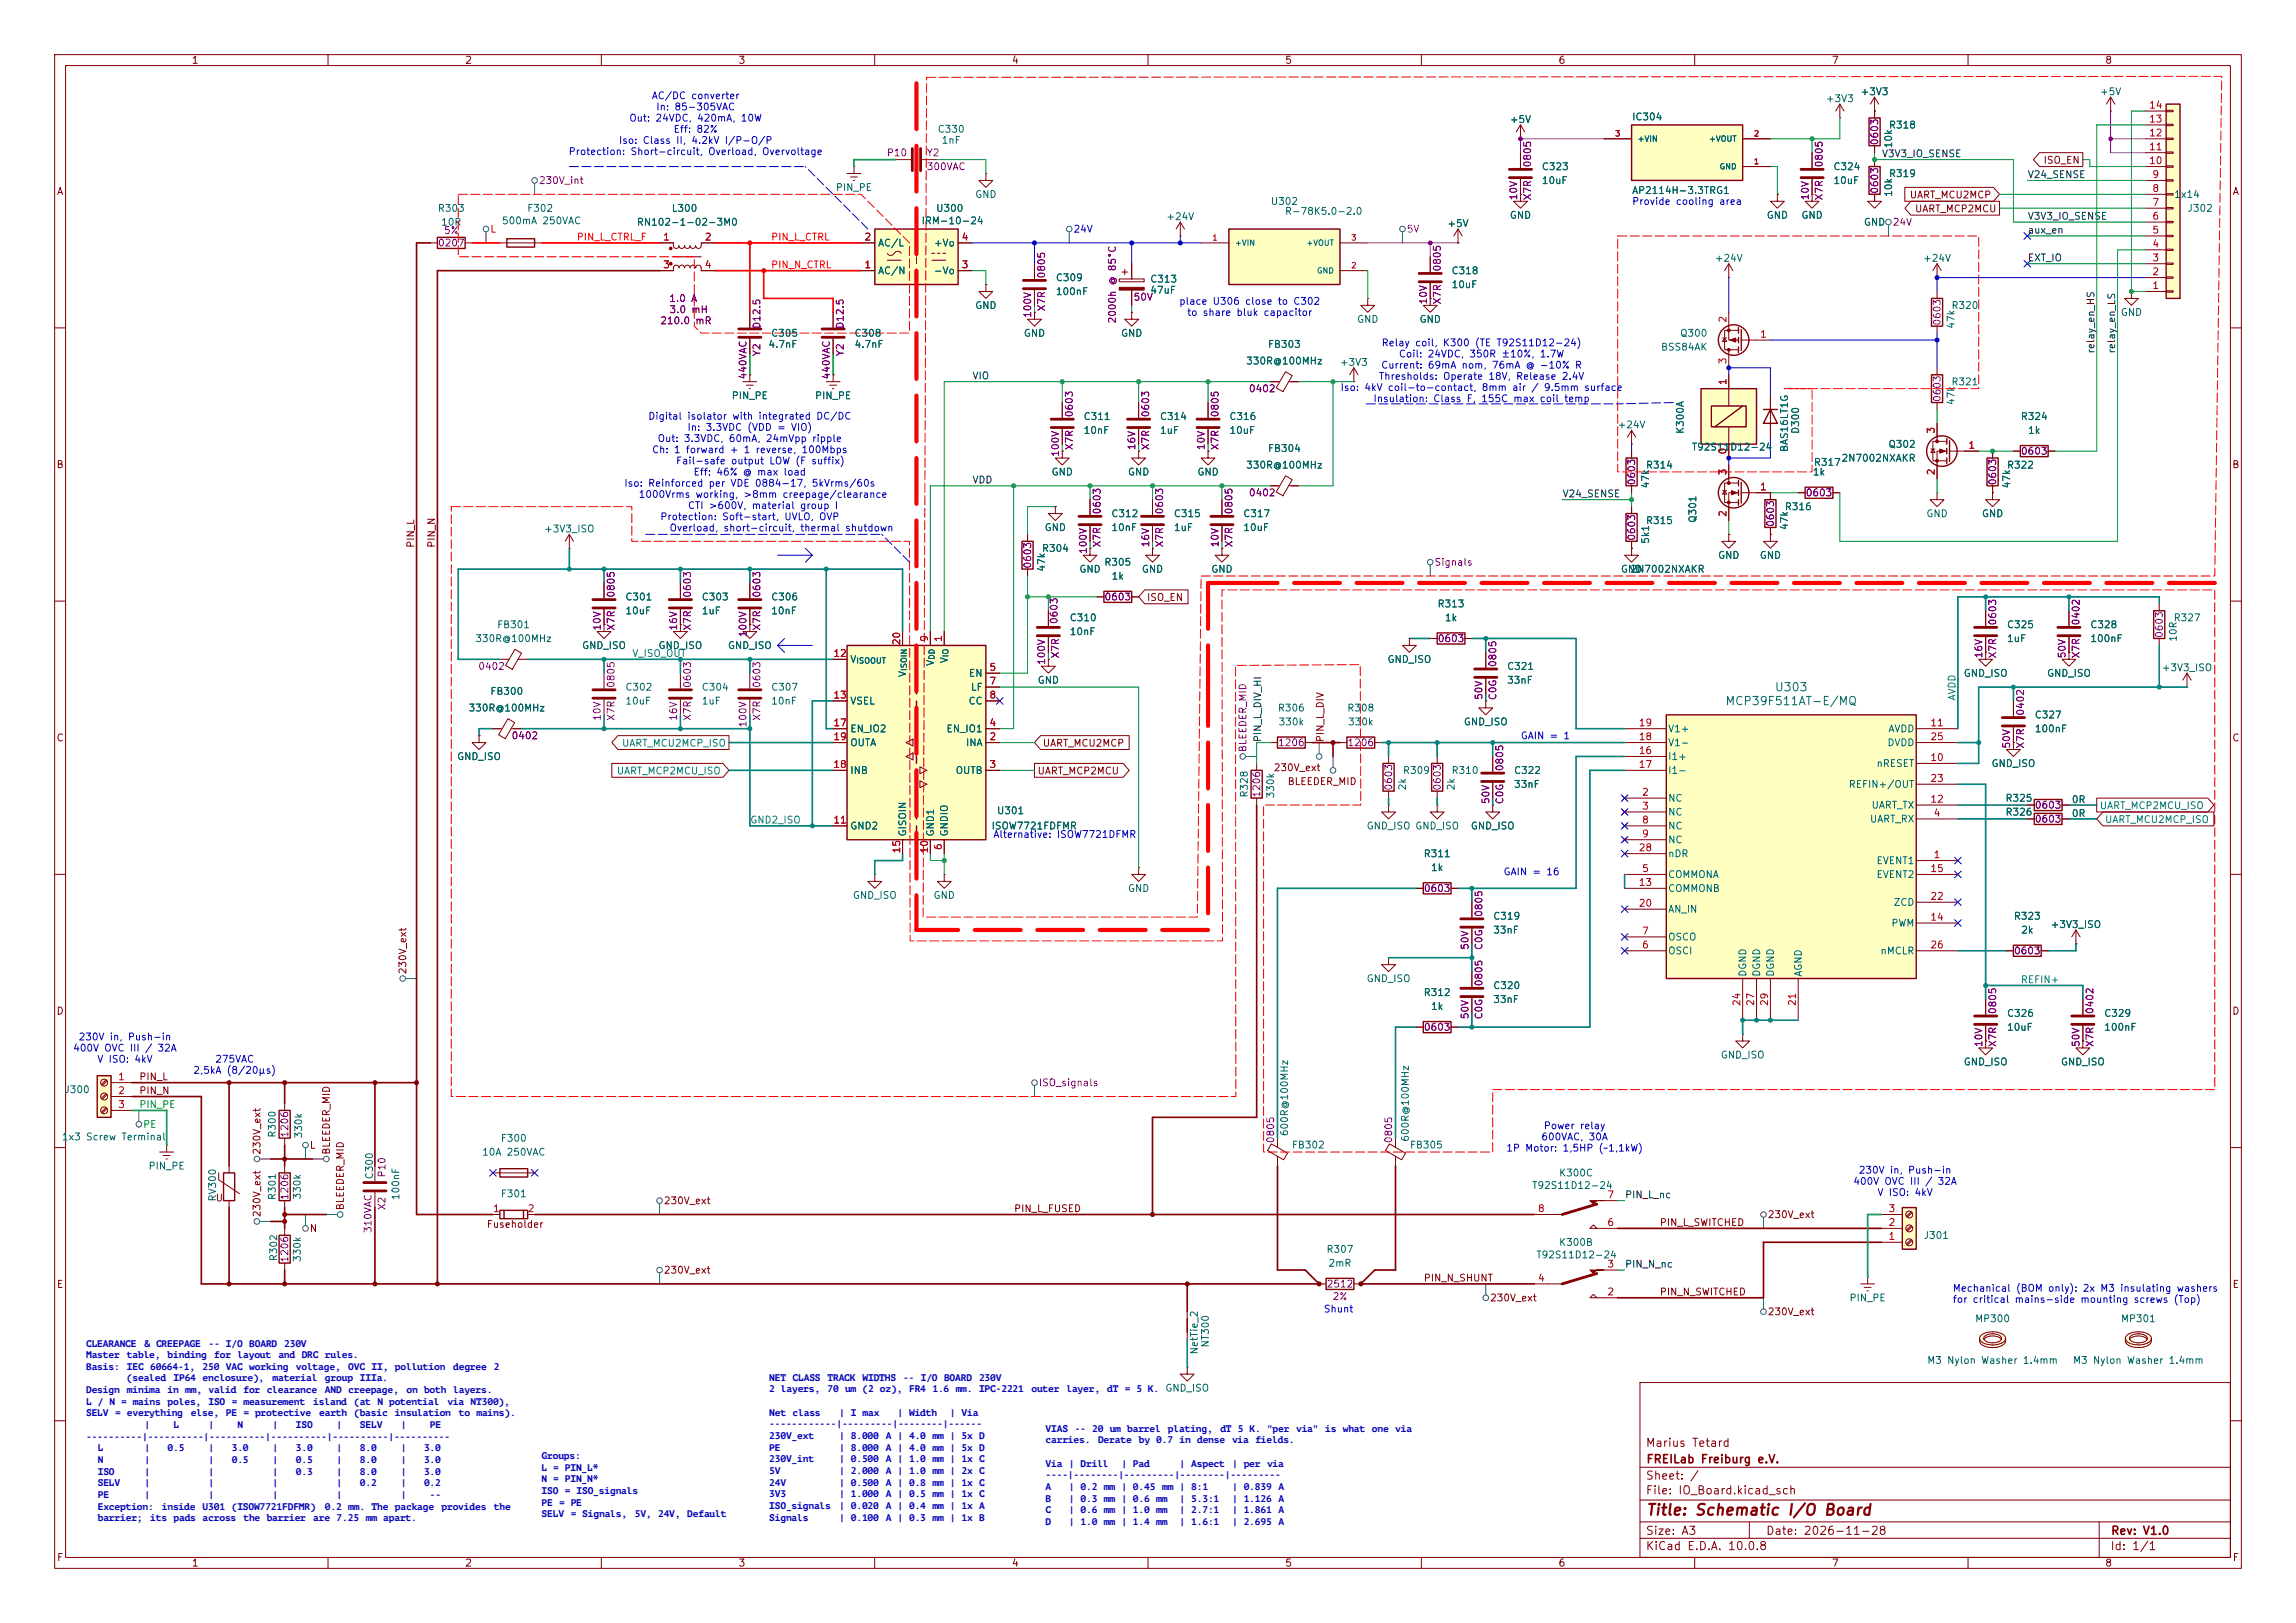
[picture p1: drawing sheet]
<svg xmlns="http://www.w3.org/2000/svg" width="420mm" height="297mm" viewBox="0 0 420 297" stroke-linecap="round" stroke-linejoin="round" font-family="sans-serif">
<defs><g id="words">
<text font-size="2" fill="#840000" x="301" y="277.8">Title: Schematic I/O Board</text>
<g font-size="1.8" fill="#0000c2">
<text x="15.7" y="246.4">CLEARANCE</text>
<text x="15.7" y="248.5">Master</text>
<text x="15.7" y="250.7">Basis:</text>
<text x="23.2" y="248.5">table,</text>
<text x="23.2" y="250.7">IEC 60664-1,</text>
<text x="26.4" y="246.4">&amp; CREEPAGE</text>
<text x="30.7" y="248.5">binding</text>
<text x="37.1" y="250.7">250 VAC working</text>
<text x="38.1" y="246.4">-- I/O BOARD</text>
<text x="39.2" y="248.5">for layout</text>
<text x="50.9" y="248.5">and DRC rules.</text>
<text x="52" y="246.4">230V</text>
<text x="54.1" y="250.7">voltage,</text>
<text x="63.7" y="250.7">OVC II, pollution</text>
<text x="82.9" y="250.7">degree</text>
<text x="90.4" y="250.7">2</text>
<text x="15.7" y="254.9">Design</text>
<text x="15.7" y="257.1">L / N = mains</text>
<text x="23.2" y="252.8">(sealed</text>
<text x="23.2" y="254.9">minima</text>
<text x="30.7" y="254.9">in mm, valid</text>
<text x="30.7" y="257.1">poles,</text>
<text x="31.7" y="252.8">IP64 enclosure),</text>
<text x="38.1" y="257.1">ISO = measurement</text>
<text x="44.5" y="254.9">for clearance</text>
<text x="49.9" y="252.8">material</text>
<text x="57.3" y="257.1">island</text>
<text x="59.4" y="252.8">group</text>
<text x="59.4" y="254.9">AND creepage,</text>
<text x="64.8" y="257.1">(at N potential</text>
<text x="65.8" y="252.8">IIIa.</text>
<text x="74.4" y="254.9">on both layers.</text>
<text x="81.8" y="257.1">via NT300),</text>
<text x="140.7" y="252.7">NET CLASS</text>
<text x="140.7" y="254.8">2 layers,</text>
<text x="151.4" y="252.7">TRACK</text>
<text x="151.4" y="254.8">70 um (2 oz), FR4 1.6 mm. IPC-2221</text>
<text x="157.8" y="252.7">WIDTHS</text>
<text x="165.2" y="252.7">-- I/O BOARD</text>
<text x="179.1" y="252.7">230V</text>
<text x="188.7" y="254.8">outer</text>
<text x="195.1" y="254.8">layer,</text>
<text x="202.5" y="254.8">dT = 5 K.</text>
<text x="15.7" y="259.2">SELV = everything</text>
<text x="15.7" y="263.5">----------|----------|----------|----------|----------|----------</text>
<text x="26.4" y="261.3">|</text>
<text x="31.7" y="261.3">L</text>
<text x="34.9" y="259.2">else,</text>
<text x="38.1" y="261.3">|</text>
<text x="41.3" y="259.2">PE = protective</text>
<text x="43.5" y="261.3">N</text>
<text x="49.9" y="261.3">|</text>
<text x="54.1" y="261.3">ISO</text>
<text x="58.4" y="259.2">earth</text>
<text x="61.6" y="261.3">|</text>
<text x="64.8" y="259.2">(basic</text>
<text x="65.8" y="261.3">SELV</text>
<text x="72.2" y="259.2">insulation</text>
<text x="73.3" y="261.3">|</text>
<text x="78.6" y="261.3">PE</text>
<text x="84" y="259.2">to mains).</text>
<text x="140.7" y="259.1">Net class</text>
<text x="140.7" y="261.2">------------|---------|--------|------</text>
<text x="140.7" y="263.3">230V_ext</text>
<text x="153.5" y="259.1">| I max</text>
<text x="153.5" y="263.3">| 8.000</text>
<text x="162" y="263.3">A | 4.0 mm | 5x D</text>
<text x="164.2" y="259.1">| Width</text>
<text x="173.8" y="259.1">| Via</text>
<text x="191.3" y="262">VIAS -- 20 um barrel</text>
<text x="213.6" y="262">plating,</text>
<text x="223.2" y="262">dT 5 K. &quot;per via&quot; is what one via</text>
<text x="17.9" y="265.6">L</text>
<text x="17.9" y="267.7">N</text>
<text x="17.9" y="269.9">ISO</text>
<text x="26.4" y="265.6">|</text>
<text x="26.4" y="267.7">|</text>
<text x="26.4" y="269.9">|</text>
<text x="30.7" y="265.6">0.5</text>
<text x="38.1" y="265.6">|</text>
<text x="38.1" y="267.7">|</text>
<text x="38.1" y="269.9">|</text>
<text x="42.4" y="265.6">3.0</text>
<text x="42.4" y="267.7">0.5</text>
<text x="49.9" y="265.6">|</text>
<text x="49.9" y="267.7">|</text>
<text x="49.9" y="269.9">|</text>
<text x="54.1" y="265.6">3.0</text>
<text x="54.1" y="267.7">0.5</text>
<text x="54.1" y="269.9">0.3</text>
<text x="61.6" y="265.6">|</text>
<text x="61.6" y="267.7">|</text>
<text x="61.6" y="269.9">|</text>
<text x="65.8" y="265.6">8.0</text>
<text x="65.8" y="267.7">8.0</text>
<text x="65.8" y="269.9">8.0</text>
<text x="73.3" y="265.6">|</text>
<text x="73.3" y="267.7">|</text>
<text x="73.3" y="269.9">|</text>
<text x="77.6" y="265.6">3.0</text>
<text x="77.6" y="267.7">3.0</text>
<text x="77.6" y="269.9">3.0</text>
<text x="99.1" y="267">Groups:</text>
<text x="99.1" y="269.1">L = PIN_L*</text>
<text x="140.7" y="265.5">PE</text>
<text x="140.7" y="267.6">230V_int</text>
<text x="140.7" y="269.7">5V</text>
<text x="153.5" y="265.5">| 8.000</text>
<text x="153.5" y="267.6">| 0.500</text>
<text x="153.5" y="269.7">| 2.000</text>
<text x="162" y="265.5">A | 4.0 mm | 5x D</text>
<text x="162" y="267.6">A | 1.0 mm | 1x C</text>
<text x="162" y="269.7">A | 1.0 mm | 2x C</text>
<text x="191.3" y="264.1">carries.</text>
<text x="191.3" y="268.4">Via | Drill</text>
<text x="200.9" y="264.1">Derate</text>
<text x="205.1" y="268.4">| Pad</text>
<text x="208.3" y="264.1">by 0.7 in dense</text>
<text x="215.8" y="268.4">| Aspect</text>
<text x="225.4" y="264.1">via fields.</text>
<text x="225.4" y="268.4">| per via</text>
<text x="17.9" y="272">SELV</text>
<text x="17.9" y="274.1">PE</text>
<text x="26.4" y="272">|</text>
<text x="26.4" y="274.1">|</text>
<text x="38.1" y="272">|</text>
<text x="38.1" y="274.1">|</text>
<text x="49.9" y="272">|</text>
<text x="49.9" y="274.1">|</text>
<text x="61.6" y="272">|</text>
<text x="61.6" y="274.1">|</text>
<text x="65.8" y="272">0.2</text>
<text x="73.3" y="272">|</text>
<text x="73.3" y="274.1">|</text>
<text x="77.6" y="272">0.2</text>
<text x="78.6" y="274.1">--</text>
<text x="99.1" y="271.2">N = PIN_N*</text>
<text x="99.1" y="273.4">ISO = ISO_signals</text>
<text x="99.1" y="275.5">PE = PE</text>
<text x="140.7" y="271.9">24V</text>
<text x="140.7" y="274">3V3</text>
<text x="153.5" y="271.9">| 0.500</text>
<text x="153.5" y="274">| 1.000</text>
<text x="162" y="271.9">A | 0.8 mm | 1x C</text>
<text x="162" y="274">A | 0.5 mm | 1x C</text>
<text x="191.3" y="270.5">----|--------|---------|--------|---------</text>
<text x="191.3" y="272.7">A</text>
<text x="191.3" y="274.8">B</text>
<text x="195.5" y="272.7">| 0.2 mm | 0.45 mm | 8:1</text>
<text x="195.5" y="274.8">| 0.3 mm | 0.6 mm</text>
<text x="215.8" y="274.8">| 5.3:1</text>
<text x="225.4" y="272.7">| 0.839</text>
<text x="225.4" y="274.8">| 1.126</text>
<text x="233.9" y="272.7">A</text>
<text x="233.9" y="274.8">A</text>
<text x="17.9" y="276.3">Exception:</text>
<text x="17.9" y="278.4">barrier;</text>
<text x="27.5" y="278.4">its pads across</text>
<text x="29.6" y="276.3">inside</text>
<text x="37.1" y="276.3">U301 (ISOW7721FDFMR)</text>
<text x="44.5" y="278.4">the barrier</text>
<text x="57.3" y="278.4">are 7.25 mm apart.</text>
<text x="59.4" y="276.3">0.2 mm. The package</text>
<text x="80.8" y="276.3">provides</text>
<text x="90.4" y="276.3">the</text>
<text x="99.1" y="277.6">SELV = Signals,</text>
<text x="116.1" y="277.6">5V, 24V, Default</text>
<text x="140.7" y="276.1">ISO_signals</text>
<text x="140.7" y="278.3">Signals</text>
<text x="153.5" y="276.1">| 0.020</text>
<text x="153.5" y="278.3">| 0.100</text>
<text x="162" y="276.1">A | 0.4 mm | 1x A</text>
<text x="162" y="278.3">A | 0.3 mm | 1x B</text>
<text x="191.3" y="276.9">C</text>
<text x="191.3" y="279.1">D</text>
<text x="195.5" y="276.9">| 0.6 mm | 1.0 mm</text>
<text x="195.5" y="279.1">| 1.0 mm | 1.4 mm</text>
<text x="215.8" y="276.9">| 2.7:1</text>
<text x="215.8" y="279.1">| 1.6:1</text>
<text x="225.4" y="276.9">| 1.861</text>
<text x="225.4" y="279.1">| 2.695</text>
<text x="233.9" y="276.9">A</text>
<text x="233.9" y="279.1">A</text>
</g>
<g font-size="1.5" fill="#006464">
<text x="315.5" y="129.4">MCP39F511AT-E/MQ</text>
<text x="324.5" y="126.9">U303</text>
</g>
<g font-size="1.5" fill="#840000">
<text x="300.9" y="265.1">Marius Tetard</text>
<text x="301" y="268.1">FREILab Freiburg e.V.</text>
<text x="300.9" y="273.8">File: IO_Board.kicad_sch</text>
<text x="300.9" y="271.1">Sheet: /</text>
<text x="300.9" y="281.2">Size: A3</text>
<text x="322.9" y="281.2">Date: 2026-11-28</text>
<text x="386" y="281.2">Rev: V1.0</text>
<text x="300.9" y="284">KiCad E.D.A. 10.0.8</text>
<text x="385.9" y="284">Id: 1/1</text>
</g>
<g font-size="1.3" fill="#840000">
<text x="35" y="12">1</text>
<text x="85" y="12">2</text>
<text x="135" y="12">3</text>
<text x="185" y="12">4</text>
<text x="235" y="12">5</text>
<text x="285" y="12">6</text>
<text x="335" y="12">7</text>
<text x="385" y="12">8</text>
<text x="10.3" y="36">A</text>
<text x="373.7" y="30.3">ISO_EN</text>
<text x="408.3" y="36">A</text>
<text x="349.2" y="36.6">UART_MCU2MCP</text>
<text x="350.2" y="39.2">UART_MCP2MCU</text>
<text x="10.2" y="86">B</text>
<text x="408.2" y="86">B</text>
<text x="76.1" y="100.4" transform="rotate(-90 76.1 100.4)">PIN_L</text>
<text x="79.9" y="100.4" transform="rotate(-90 79.9 100.4)">PIN_N</text>
<text x="209.7" y="110.3">ISO_EN</text>
<text x="10.2" y="136">C</text>
<text x="190.6" y="136.9">UART_MCU2MCP</text>
<text x="242.4" y="135.9" transform="rotate(-90 242.4 135.9)">PIN_L_DIV</text>
<text x="408.2" y="136">C</text>
<text x="189.7" y="142">UART_MCP2MCU</text>
<text x="232.9" y="141.4">230V_ext</text>
<text x="235.4" y="144">BLEEDER_MID</text>
<text x="74.6" y="178.4" transform="rotate(-90 74.6 178.4)">230V_ext</text>
<text x="10.2" y="186">D</text>
<text x="408.2" y="186">D</text>
<text x="25.4" y="198">PIN_L</text>
<text x="25.4" y="200.5">PIN_N</text>
<text x="48" y="211.4" transform="rotate(-90 48 211.4)">230V_ext</text>
<text x="56.6" y="210.5">L</text>
<text x="60.7" y="211.4" transform="rotate(-90 60.7 211.4)">BLEEDER_MID</text>
<text x="39.3" y="220.2">U</text>
<text x="63.2" y="221.6" transform="rotate(-90 63.2 221.6)">BLEEDER_MID</text>
<text x="121.3" y="220.7">230V_ext</text>
<text x="48" y="222.8" transform="rotate(-90 48 222.8)">230V_ext</text>
<text x="56.6" y="225.8">N</text>
<text x="88.9" y="225">Fuseholder</text>
<text x="185.4" y="222.1">PIN_L_FUSED</text>
<text x="303.5" y="224.7">PIN_L_SWITCHED</text>
<text x="323.3" y="223.2">230V_ext</text>
<text x="121.3" y="233.4">230V_ext</text>
<text x="10.3" y="236">E</text>
<text x="260.3" y="234.8">PIN_N_SHUNT</text>
<text x="272.5" y="238.5">230V_ext</text>
<text x="303.5" y="237.4">PIN_N_SWITCHED</text>
<text x="408.3" y="236">E</text>
<text x="323.3" y="241">230V_ext</text>
<text x="10.3" y="286">F</text>
<text x="35" y="287">1</text>
<text x="85" y="287">2</text>
<text x="135" y="287">3</text>
<text x="185" y="287">4</text>
<text x="235" y="287">5</text>
<text x="285" y="287">6</text>
<text x="335" y="287">7</text>
<text x="385" y="287">8</text>
<text x="408.3" y="286">F</text>
</g>
<g font-size="1.3" fill="#006464">
<text x="340.2" y="17.7">+3V3</text>
<text x="384" y="17.7">+5V</text>
<text x="276.1" y="22.8">+5V</text>
<text x="298.4" y="22.3">IC304</text>
<text x="333.9" y="19">+3V3</text>
<text x="345.4" y="23.8">R318</text>
<text x="171.4" y="24.6">C330</text>
<text x="172.1" y="26.6">1nF</text>
<text x="346.4" y="27.3" transform="rotate(-90 346.4 27.3)">10k</text>
<text x="152.8" y="35.3">PIN_PE</text>
<text x="281.9" y="31.4">C323</text>
<text x="281.9" y="34">10uF</text>
<text x="298.4" y="35.8">AP2114H-3.3TRG1</text>
<text x="335.3" y="31.4">C324</text>
<text x="335.3" y="34">10uF</text>
<text x="345.4" y="32.7">R319</text>
<text x="80" y="39.1">R303</text>
<text x="80.6" y="41.6">10R</text>
<text x="91.7" y="41.3">500mA 250VAC</text>
<text x="96.3" y="39.1">F302</text>
<text x="116.4" y="41.6">RN102-1-02-3M0</text>
<text x="122.8" y="39.1">L300</text>
<text x="168.5" y="41.3">IRM-10-24</text>
<text x="171.1" y="39.1">U300</text>
<text x="178.3" y="36.5">GND</text>
<text x="213.2" y="40.6">+24V</text>
<text x="232.3" y="37.8">U302</text>
<text x="234.9" y="39.6">R-78K5.0-2.0</text>
<text x="264.6" y="41.9">+5V</text>
<text x="276.1" y="40.3">GND</text>
<text x="323.1" y="40.3">GND</text>
<text x="329.4" y="40.3">GND</text>
<text x="340.8" y="41.6">GND</text>
<text x="346.4" y="36.1" transform="rotate(-90 346.4 36.1)">10k</text>
<text x="397.6" y="36.5">1x14</text>
<text x="400" y="39.1">J302</text>
<text x="160.5" y="45.4">AC/L</text>
<text x="170.7" y="45.4">+Vo</text>
<text x="160.5" y="50.5">AC/N</text>
<text x="170.7" y="50.5">-Vo</text>
<text x="193" y="51.8">C309</text>
<text x="210.3" y="52">C313</text>
<text x="265.4" y="50.5">C318</text>
<text x="265.4" y="53">10uF</text>
<text x="313.6" y="48.2">+24V</text>
<text x="351.7" y="48.2">+24V</text>
<text x="178.3" y="56.8">GND</text>
<text x="193" y="54.3">100nF</text>
<text x="210.3" y="54">47uF</text>
<text x="248.1" y="59.4">GND</text>
<text x="259.6" y="59.4">GND</text>
<text x="356.9" y="56.8">R320</text>
<text x="387.8" y="58.1">GND</text>
<text x="140.4" y="64">4.7nF</text>
<text x="141" y="61.9">C305</text>
<text x="156.2" y="61.9">C308</text>
<text x="156.2" y="64">4.7nF</text>
<text x="187.2" y="61.9">GND</text>
<text x="204.9" y="61.9">GND</text>
<text x="231.8" y="64">FB303</text>
<text x="303.7" y="64.5">BSS84AK</text>
<text x="307.2" y="61.9">Q300</text>
<text x="357.8" y="60.3" transform="rotate(-90 357.8 60.3)">47k</text>
<text x="227.8" y="67">330R@100MHz</text>
<text x="245" y="67.3">+3V3</text>
<text x="356.9" y="70.8">R321</text>
<text x="133.7" y="73.4">PIN_PE</text>
<text x="149" y="73.4">PIN_PE</text>
<text x="198.1" y="77.2">C311</text>
<text x="212.1" y="77.2">C314</text>
<text x="224.8" y="77.2">C316</text>
<text x="357.8" y="74.2" transform="rotate(-90 357.8 74.2)">47k</text>
<text x="369.5" y="77.2">R324</text>
<text x="198.1" y="79.7">10nF</text>
<text x="212.1" y="79.7">1uF</text>
<text x="224.8" y="79.7">10uF</text>
<text x="231.8" y="83">FB304</text>
<text x="295.8" y="78.7">+24V</text>
<text x="308.3" y="79.5" transform="rotate(-90 308.3 79.5)">K300A</text>
<text x="309.4" y="82.8">T92S11D12-24</text>
<text x="327.4" y="82.8" transform="rotate(-90 327.4 82.8)">BAS16LT1G</text>
<text x="329.4" y="79.5" transform="rotate(-90 329.4 79.5)">D300</text>
<text x="345.3" y="82.2">Q302</text>
<text x="370.9" y="79.7">1k</text>
<text x="192.2" y="87.3">GND</text>
<text x="206.2" y="87.3">GND</text>
<text x="218.9" y="87.3">GND</text>
<text x="227.8" y="86.1">330R@100MHz</text>
<text x="301" y="86.1">R314</text>
<text x="302" y="89.5" transform="rotate(-90 302 89.5)">47k</text>
<text x="331.5" y="87.3">1k</text>
<text x="331.7" y="85.5">R317</text>
<text x="336.7" y="84.8">2N7002NXAKR</text>
<text x="367" y="86.1">R322</text>
<text x="368" y="89.5" transform="rotate(-90 368 89.5)">47k</text>
<text x="203.2" y="94.9">C312</text>
<text x="214.6" y="94.9">C315</text>
<text x="227.3" y="94.9">C317</text>
<text x="310.6" y="95.8" transform="rotate(-90 310.6 95.8)">Q301</text>
<text x="326.4" y="93.7">R316</text>
<text x="352.3" y="94.9">GND</text>
<text x="362.4" y="94.9">GND</text>
<text x="99.4" y="97.7">+3V3_ISO</text>
<text x="190.5" y="101.3">R304</text>
<text x="191" y="97.5">GND</text>
<text x="203.2" y="97.5">10nF</text>
<text x="214.6" y="97.5">1uF</text>
<text x="227.3" y="97.5">10uF</text>
<text x="301" y="96.2">R315</text>
<text x="302" y="99.6" transform="rotate(-90 302 99.6)">5k1</text>
<text x="327.4" y="97.1" transform="rotate(-90 327.4 97.1)">47k</text>
<text x="191.5" y="104.7" transform="rotate(-90 191.5 104.7)">47k</text>
<text x="197.3" y="105.1">GND</text>
<text x="201.9" y="103.8">R305</text>
<text x="203.2" y="106.4">1k</text>
<text x="208.8" y="105.1">GND</text>
<text x="221.5" y="105.1">GND</text>
<text x="296.4" y="105.1">GND</text>
<text x="298.1" y="105.1">2N7002NXAKR</text>
<text x="314.2" y="102.6">GND</text>
<text x="321.8" y="102.6">GND</text>
<text x="114.3" y="110.2">C301</text>
<text x="114.3" y="112.7">10uF</text>
<text x="128.3" y="110.2">C303</text>
<text x="128.3" y="112.7">1uF</text>
<text x="141" y="110.2">C306</text>
<text x="141" y="112.7">10nF</text>
<text x="195.6" y="114">C310</text>
<text x="262.9" y="111.5">R313</text>
<text x="264.2" y="114">1k</text>
<text x="397.5" y="114">R327</text>
<text x="86.8" y="117.8">330R@100MHz</text>
<text x="90.8" y="115.3">FB301</text>
<text x="106.4" y="119.1">GND_ISO</text>
<text x="120.3" y="119.1">GND_ISO</text>
<text x="133" y="119.1">GND_ISO</text>
<text x="195.6" y="116.5">10nF</text>
<text x="367" y="115.3">C325</text>
<text x="367" y="117.8">1uF</text>
<text x="382.3" y="115.3">C328</text>
<text x="382.3" y="117.8">100nF</text>
<text x="398.5" y="117.5" transform="rotate(-90 398.5 117.5)">10R</text>
<text x="155.4" y="121.6">V</text>
<text x="166.1" y="124" transform="rotate(-90 166.1 124)">V</text>
<text x="171.1" y="122" transform="rotate(-90 171.1 122)">V</text>
<text x="173.7" y="121.5" transform="rotate(-90 173.7 121.5)">V</text>
<text x="177.1" y="124.2">EN</text>
<text x="189.7" y="125.4">GND</text>
<text x="253.7" y="121.6">GND_ISO</text>
<text x="275.6" y="122.9">C321</text>
<text x="275.6" y="125.4">33nF</text>
<text x="359.1" y="124.2">GND_ISO</text>
<text x="374.3" y="124.2">GND_ISO</text>
<text x="395.3" y="123.1">+3V3_ISO</text>
<text x="85.6" y="130.5">330R@100MHz</text>
<text x="89.6" y="127.5">FB300</text>
<text x="114.3" y="126.7">C302</text>
<text x="114.3" y="129.2">10uF</text>
<text x="128.3" y="126.7">C304</text>
<text x="128.3" y="129.2">1uF</text>
<text x="141" y="126.7">C307</text>
<text x="141" y="129.2">10nF</text>
<text x="155.4" y="129.2">VSEL</text>
<text x="177.1" y="129.2">CC</text>
<text x="177.5" y="126.7">LF</text>
<text x="233.6" y="130.5">R306</text>
<text x="246.3" y="130.5">R308</text>
<text x="372.1" y="131.8">C327</text>
<text x="155.4" y="134.3">EN_IO2</text>
<text x="155.4" y="136.9">OUTA</text>
<text x="173" y="134.3">EN_IO1</text>
<text x="176.6" y="136.9">INA</text>
<text x="233.8" y="133">330k</text>
<text x="246.5" y="133">330k</text>
<text x="267.7" y="133">GND_ISO</text>
<text x="305" y="136.9">V1-</text>
<text x="305" y="134.3">V1+</text>
<text x="345.1" y="136.9">DVDD</text>
<text x="345.3" y="134.3">AVDD</text>
<text x="372.1" y="134.3">100nF</text>
<text x="83.5" y="139.4">GND_ISO</text>
<text x="155.4" y="141.9">INB</text>
<text x="174.7" y="141.9">OUTB</text>
<text x="256.5" y="141.9">R309</text>
<text x="265.4" y="141.9">R310</text>
<text x="276.8" y="141.9">C322</text>
<text x="305" y="139.4">I1+</text>
<text x="305" y="141.9">I1-</text>
<text x="343.1" y="140.7">nRESET</text>
<text x="364.2" y="140.7">GND_ISO</text>
<text x="182.3" y="149.3">U301</text>
<text x="228.5" y="146.1" transform="rotate(-90 228.5 146.1)">R328</text>
<text x="233.4" y="146.2" transform="rotate(-90 233.4 146.2)">330k</text>
<text x="257.5" y="144.8" transform="rotate(-90 257.5 144.8)">2k</text>
<text x="266.4" y="144.8" transform="rotate(-90 266.4 144.8)">2k</text>
<text x="276.8" y="144.5">33nF</text>
<text x="305" y="147">NC</text>
<text x="305" y="149.6">NC</text>
<text x="338.1" y="144.5">REFIN+/OUT</text>
<text x="342.2" y="148.3">UART_TX</text>
<text x="366.7" y="149.6">R326</text>
<text x="366.7" y="147">R325</text>
<text x="378.9" y="149.8">0R</text>
<text x="378.9" y="147.3">0R</text>
<text x="155.4" y="152.1">GND2</text>
<text x="166.1" y="153.2" transform="rotate(-90 166.1 153.2)">GISOIN</text>
<text x="171.1" y="153.2" transform="rotate(-90 171.1 153.2)">GND1</text>
<text x="173.7" y="153.2" transform="rotate(-90 173.7 153.2)">GNDIO</text>
<text x="181.3" y="152.1">ISOW7721FDFMR</text>
<text x="249.9" y="152.1">GND_ISO GND_ISO</text>
<text x="268.9" y="152.1">GND_ISO</text>
<text x="305" y="152.1">NC</text>
<text x="305" y="154.6">NC</text>
<text x="341.9" y="150.8">UART_RX</text>
<text x="260.3" y="157.2">R311</text>
<text x="261.6" y="159.7">1k</text>
<text x="305" y="161">COMMONA</text>
<text x="305" y="157.2">nDR</text>
<text x="343.1" y="158.4">EVENT1</text>
<text x="343.1" y="161">EVENT2</text>
<text x="155.9" y="164.8">GND_ISO</text>
<text x="170.7" y="164.8">GND</text>
<text x="206.2" y="163.5">GND</text>
<text x="305" y="163.5">COMMONB</text>
<text x="305" y="167.3">AN_IN</text>
<text x="346.3" y="166.1">ZCD</text>
<text x="273" y="168.6">C319</text>
<text x="273" y="171.1">33nF</text>
<text x="305" y="172.4">OSCO</text>
<text x="345.9" y="169.9">PWM</text>
<text x="368.3" y="168.6">R323</text>
<text x="369.6" y="171.1">2k</text>
<text x="375" y="170.1">+3V3_ISO</text>
<text x="305" y="175">OSCI</text>
<text x="319.7" y="178.8" transform="rotate(-90 319.7 178.8)">DGND</text>
<text x="322.3" y="178.8" transform="rotate(-90 322.3 178.8)">DGND</text>
<text x="324.8" y="178.8" transform="rotate(-90 324.8 178.8)">DGND</text>
<text x="329.9" y="178.8" transform="rotate(-90 329.9 178.8)">AGND</text>
<text x="343.9" y="175">nMCLR</text>
<text x="249.9" y="180">GND_ISO</text>
<text x="260.3" y="182.6">R312</text>
<text x="261.6" y="185.1">1k</text>
<text x="273" y="181.3">C320</text>
<text x="273" y="183.8">33nF</text>
<text x="367" y="186.4">C326</text>
<text x="367" y="188.9">10uF</text>
<text x="384.8" y="186.4">C329</text>
<text x="384.8" y="188.9">100nF</text>
<text x="314.7" y="194">GND_ISO</text>
<text x="359.1" y="195.3">GND_ISO</text>
<text x="376.9" y="195.3">GND_ISO</text>
<text x="11.7" y="200.4">J300</text>
<text x="11.2" y="209">1x3 Screw Terminal</text>
<text x="50.7" y="208.3" transform="rotate(-90 50.7 208.3)">R300</text>
<text x="55.6" y="208.4" transform="rotate(-90 55.6 208.4)">330k</text>
<text x="91.5" y="209.2">F300</text>
<text x="235.9" y="208" transform="rotate(-90 235.9 208)">600R@100MHz</text>
<text x="258" y="209" transform="rotate(-90 258 209)">600R@100MHz</text>
<text x="27.1" y="214.3">PIN_PE</text>
<text x="68.5" y="215.9" transform="rotate(-90 68.5 215.9)">C300</text>
<text x="88.1" y="211.8">10A 250VAC</text>
<text x="236.2" y="210.5">FB302</text>
<text x="257.8" y="210.5">FB305</text>
<text x="285.1" y="215.6">K300C</text>
<text x="39.8" y="220" transform="rotate(-90 39.8 220)">RV300</text>
<text x="50.7" y="219.7" transform="rotate(-90 50.7 219.7)">R301</text>
<text x="55.3" y="219.6" transform="rotate(-90 55.3 219.6)">330k</text>
<text x="73.4" y="219.7" transform="rotate(-90 73.4 219.7)">100nF</text>
<text x="91.5" y="219.4">F301</text>
<text x="280.1" y="217.9">T92S11D12-24</text>
<text x="351.8" y="227">J301</text>
<text x="51" y="230.9" transform="rotate(-90 51 230.9)">R302</text>
<text x="55.3" y="231.1" transform="rotate(-90 55.3 231.1)">330k</text>
<text x="242.5" y="229.6">R307</text>
<text x="242.9" y="232.1">2mR</text>
<text x="280.9" y="230.6">T92S11D12-24</text>
<text x="285.1" y="228.3">K300B</text>
<text x="338.2" y="238.5">PIN_PE</text>
<text x="361.2" y="242.3">MP300</text>
<text x="387.9" y="242.3">MP301</text>
<text x="219.4" y="248" transform="rotate(-90 219.4 248)">NetTie_2</text>
<text x="221.4" y="246.7" transform="rotate(-90 221.4 246.7)">NT300</text>
<text x="352.4" y="249.9">M3 Nylon Washer 1.4mm</text>
<text x="379.1" y="249.9">M3 Nylon Washer 1.4mm</text>
<text x="213.1" y="255">GND_ISO</text>
</g>
<g font-size="1.3" fill="#0000c2">
<text x="115" y="22.6">Out: 24VDC, 420mA, 10W</text>
<text x="119.1" y="18.5">AC/DC converter</text>
<text x="119.9" y="20.5">In: 85-305VAC</text>
<text x="103.9" y="28.7">Protection: Short-circuit, Overload, Overvoltage</text>
<text x="113.1" y="26.6">Iso: Class II, 4.2kV I/P-O/P</text>
<text x="123.1" y="24.6">Eff: 82%</text>
<text x="298.4" y="37.8">Provide cooling area</text>
<text x="196.3" y="42.9">24V</text>
<text x="215.6" y="56.1">place U306 close to C302</text>
<text x="217" y="58.1">to share bluk capacitor</text>
<text x="252.6" y="63.7">Relay coil, K300 (TE T92S11D12-24)</text>
<text x="255.8" y="65.7">Coil: 24VDC, 350R ±10%, 1.7W</text>
<text x="245.1" y="71.9">Iso: 4kV coil-to-contact, 8mm air / 9.5mm surface</text>
<text x="252.1" y="69.8">Thresholds: Operate 18V, Release 2.4V</text>
<text x="252.5" y="67.8">Current: 69mA nom, 76mA @ -10% R</text>
<text x="118.5" y="77.1">Digital isolator with integrated DC/DC</text>
<text x="251.1" y="73.9">Insulation: Class F, 155C max coil temp</text>
<text x="119.2" y="83.2">Ch: 1 forward + 1 reverse, 100Mbps</text>
<text x="120.2" y="81.2">Out: 3.3VDC, 60mA, 24mVpp ripple</text>
<text x="125.6" y="79.1">In: 3.3VDC (VDD = VIO)</text>
<text x="114.1" y="89.4">Iso: Reinforced per VDE 0884-17, 5kVrms/60s</text>
<text x="123.5" y="85.3">Fail-safe output LOW (F suffix)</text>
<text x="126.8" y="87.3">Eff: 46% @ max load</text>
<text x="116.7" y="91.4">1000Vrms working, &gt;8mm creepage/clearance</text>
<text x="120.7" y="95.5">Protection: Soft-start, UVLO, OVP</text>
<text x="125.7" y="93.5">CTI &gt;600V, material group I</text>
<text x="122.4" y="97.6">Overload, short-circuit, thermal shutdown</text>
<text x="278.1" y="135.6">GAIN = 1</text>
<text x="181.6" y="153.6">Alternative: ISOW7721DFMR</text>
<text x="274.9" y="160.5">GAIN = 16</text>
<text x="14.3" y="190.7">230V in, Push-in</text>
<text x="13.3" y="192.7">400V OVC III / 32A</text>
<text x="17.7" y="194.8">V ISO: 4kV</text>
<text x="35.2" y="196.8">2,5kA (8/20µs)</text>
<text x="39.3" y="194.8">275VAC</text>
<text x="281.8" y="209">600VAC, 30A</text>
<text x="282.3" y="206.9">Power relay</text>
<text x="275.4" y="211">1P Motor: 1,5HP (~1,1kW)</text>
<text x="339.9" y="215.1">230V in, Push-in</text>
<text x="338.9" y="217.1">400V OVC III / 32A</text>
<text x="343.3" y="219.2">V ISO: 4kV</text>
<text x="357.1" y="236.7">Mechanical (BOM only): 2x M3 insulating washers</text>
<text x="357.1" y="238.7">for critical mains-side mounting screws (Top)</text>
<text x="242" y="240.5">Shunt</text>
</g>
<g font-size="1.3" fill="#a90000">
<text x="393" y="22.7">13</text>
<text x="393" y="20.2">14</text>
<text x="393" y="27.8">11</text>
<text x="393" y="25.3">12</text>
<text x="393" y="30.3">10</text>
<text x="393.6" y="35.4">8</text>
<text x="393.6" y="32.9">9</text>
<text x="393.6" y="40.5">6</text>
<text x="393.6" y="38">7</text>
<text x="121.2" y="44.3">1</text>
<text x="128.8" y="44.3">2</text>
<text x="158" y="44.3">2</text>
<text x="175.8" y="44.3">4</text>
<text x="393.6" y="45.6">4</text>
<text x="393.6" y="43">5</text>
<text x="121.2" y="49.4">3</text>
<text x="128.8" y="49.4">4</text>
<text x="158" y="49.4">1</text>
<text x="175.8" y="49.4">3</text>
<text x="393.6" y="53.2">1</text>
<text x="393.6" y="50.7">2</text>
<text x="393.6" y="48.1">3</text>
<text x="316.1" y="59.2" transform="rotate(-90 316.1 59.2)">2</text>
<text x="321.8" y="62.1">1</text>
<text x="316.1" y="70.6" transform="rotate(-90 316.1 70.6)">1</text>
<text x="316.1" y="66.8" transform="rotate(-90 316.1 66.8)">3</text>
<text x="316.1" y="83.3" transform="rotate(-90 316.1 83.3)">0</text>
<text x="354.2" y="79.5" transform="rotate(-90 354.2 79.5)">3</text>
<text x="359.9" y="82.4">1</text>
<text x="316.1" y="87.1" transform="rotate(-90 316.1 87.1)">3</text>
<text x="354.2" y="87.1" transform="rotate(-90 354.2 87.1)">2</text>
<text x="316.1" y="94.7" transform="rotate(-90 316.1 94.7)">2</text>
<text x="321.8" y="90">1</text>
<text x="165" y="118.2" transform="rotate(-90 165 118.2)">20</text>
<text x="170" y="117.6" transform="rotate(-90 170 117.6)">9</text>
<text x="172.6" y="117.6" transform="rotate(-90 172.6 117.6)">1</text>
<text x="152.3" y="120.5">12</text>
<text x="180.9" y="123.1">5</text>
<text x="180.9" y="125.6">7</text>
<text x="152.3" y="128.1">13</text>
<text x="180.9" y="128.1">8</text>
<text x="152.3" y="133.2">17</text>
<text x="152.3" y="135.8">19</text>
<text x="180.9" y="135.8">2</text>
<text x="180.9" y="133.2">4</text>
<text x="299.7" y="135.8">18</text>
<text x="299.7" y="133.2">19</text>
<text x="353" y="133.2">11</text>
<text x="353" y="135.8">25</text>
<text x="152.3" y="140.8">18</text>
<text x="180.9" y="140.8">3</text>
<text x="299.7" y="138.3">16</text>
<text x="299.7" y="140.8">17</text>
<text x="353" y="139.6">10</text>
<text x="353" y="143.4">23</text>
<text x="300.3" y="145.9">2</text>
<text x="300.3" y="148.5">3</text>
<text x="353" y="147.2">12</text>
<text x="353.6" y="149.7">4</text>
<text x="152.3" y="151">11</text>
<text x="172.6" y="155.7" transform="rotate(-90 172.6 155.7)">6</text>
<text x="300.3" y="151">8</text>
<text x="300.3" y="153.5">9</text>
<text x="165" y="156.3" transform="rotate(-90 165 156.3)">15</text>
<text x="170" y="156.3" transform="rotate(-90 170 156.3)">10</text>
<text x="299.7" y="156.1">28</text>
<text x="300.3" y="159.9">5</text>
<text x="353" y="159.9">15</text>
<text x="353.6" y="157.3">1</text>
<text x="299.7" y="162.4">13</text>
<text x="299.7" y="166.2">20</text>
<text x="353" y="165">22</text>
<text x="300.3" y="173.9">6</text>
<text x="300.3" y="171.3">7</text>
<text x="353" y="168.8">14</text>
<text x="353" y="173.9">26</text>
<text x="318.6" y="184.2" transform="rotate(-90 318.6 184.2)">24</text>
<text x="321.2" y="184.2" transform="rotate(-90 321.2 184.2)">27</text>
<text x="323.7" y="184.2" transform="rotate(-90 323.7 184.2)">29</text>
<text x="328.8" y="184.2" transform="rotate(-90 328.8 184.2)">21</text>
<text x="21.5" y="198">1</text>
<text x="21.5" y="200.5">2</text>
<text x="21.5" y="203.1">3</text>
<text x="293.9" y="219.6">7</text>
<text x="90.1" y="222.1">1</text>
<text x="96.4" y="222.1">2</text>
<text x="281.2" y="222.1">8</text>
<text x="293.9" y="224.7">6</text>
<text x="345.3" y="227.2">1</text>
<text x="345.3" y="224.7">2</text>
<text x="345.3" y="222.1">3</text>
<text x="293.9" y="232.3">3</text>
<text x="281.2" y="234.8">4</text>
<text x="293.9" y="237.4">2</text>
</g>
<g font-size="1.3" fill="#840084">
<text x="162.1" y="28.9">P10</text>
<text x="169.4" y="28.9">Y2</text>
<text x="343.9" y="26.7" transform="rotate(-90 343.9 26.7)">0603</text>
<text x="98.5" y="34">230V_int</text>
<text x="169.4" y="31.4">300VAC</text>
<text x="280.4" y="30.7" transform="rotate(-90 280.4 30.7)">0805</text>
<text x="333.7" y="30.7" transform="rotate(-90 333.7 30.7)">0805</text>
<text x="343.9" y="35.6" transform="rotate(-90 343.9 35.6)">0603</text>
<text x="277.8" y="36.8" transform="rotate(-90 277.8 36.8)">10V</text>
<text x="280.4" y="36.8" transform="rotate(-90 280.4 36.8)">X7R</text>
<text x="331.2" y="36.8" transform="rotate(-90 331.2 36.8)">10V</text>
<text x="333.7" y="36.8" transform="rotate(-90 333.7 36.8)">X7R</text>
<text x="346.1" y="41.6">24V</text>
<text x="80" y="45.4">0207</text>
<text x="81.1" y="43.1">5%</text>
<text x="191.5" y="51.1" transform="rotate(-90 191.5 51.1)">0805</text>
<text x="263.9" y="49.8" transform="rotate(-90 263.9 49.8)">0805</text>
<text x="120.7" y="59.6">210.0</text>
<text x="122.3" y="55.6">1.0 A</text>
<text x="122.3" y="57.6">3.0 mH</text>
<text x="127.1" y="59.6">mR</text>
<text x="188.9" y="58.3" transform="rotate(-90 188.9 58.3)">100V</text>
<text x="191.5" y="57.1" transform="rotate(-90 191.5 57.1)">X7R</text>
<text x="204.4" y="59.3" transform="rotate(-90 204.4 59.3)">2000h @ 85°C</text>
<text x="207.2" y="55.3">50V</text>
<text x="261.3" y="55.8" transform="rotate(-90 261.3 55.8)">10V</text>
<text x="263.9" y="55.8" transform="rotate(-90 263.9 55.8)">X7R</text>
<text x="355.3" y="59.7" transform="rotate(-90 355.3 59.7)">0603</text>
<text x="139.4" y="65.3" transform="rotate(-90 139.4 65.3)">Y2</text>
<text x="139.4" y="60.3" transform="rotate(-90 139.4 60.3)">D12.5</text>
<text x="154.6" y="65.3" transform="rotate(-90 154.6 65.3)">Y2</text>
<text x="154.6" y="60.3" transform="rotate(-90 154.6 60.3)">D12.5</text>
<text x="136.9" y="69.5" transform="rotate(-90 136.9 69.5)">440VAC</text>
<text x="152.1" y="69.5" transform="rotate(-90 152.1 69.5)">440VAC</text>
<text x="196.5" y="76.5" transform="rotate(-90 196.5 76.5)">0603</text>
<text x="210.5" y="76.5" transform="rotate(-90 210.5 76.5)">0603</text>
<text x="223.2" y="76.5" transform="rotate(-90 223.2 76.5)">0805</text>
<text x="228.3" y="72.1">0402</text>
<text x="355.3" y="73.7" transform="rotate(-90 355.3 73.7)">0603</text>
<text x="194" y="83.7" transform="rotate(-90 194 83.7)">100V</text>
<text x="196.5" y="82.5" transform="rotate(-90 196.5 82.5)">X7R</text>
<text x="208" y="82.5" transform="rotate(-90 208 82.5)">16V</text>
<text x="210.5" y="82.5" transform="rotate(-90 210.5 82.5)">X7R</text>
<text x="220.7" y="82.5" transform="rotate(-90 220.7 82.5)">10V</text>
<text x="223.2" y="82.5" transform="rotate(-90 223.2 82.5)">X7R</text>
<text x="369.6" y="83.5">0603</text>
<text x="299.4" y="88.9" transform="rotate(-90 299.4 88.9)">0603</text>
<text x="365.5" y="88.9" transform="rotate(-90 365.5 88.9)">0603</text>
<text x="201.6" y="94.2" transform="rotate(-90 201.6 94.2)">0603</text>
<text x="213.1" y="94.2" transform="rotate(-90 213.1 94.2)">0603</text>
<text x="225.8" y="94.2" transform="rotate(-90 225.8 94.2)">0805</text>
<text x="228.3" y="91.1">0402</text>
<text x="330.2" y="91.1">0603</text>
<text x="199.1" y="101.5" transform="rotate(-90 199.1 101.5)">100V</text>
<text x="201.6" y="100.3" transform="rotate(-90 201.6 100.3)">X7R</text>
<text x="210.5" y="100.3" transform="rotate(-90 210.5 100.3)">16V</text>
<text x="213.1" y="100.3" transform="rotate(-90 213.1 100.3)">X7R</text>
<text x="223.2" y="100.3" transform="rotate(-90 223.2 100.3)">10V</text>
<text x="225.8" y="100.3" transform="rotate(-90 225.8 100.3)">X7R</text>
<text x="299.4" y="99.1" transform="rotate(-90 299.4 99.1)">0603</text>
<text x="324.8" y="96.5" transform="rotate(-90 324.8 96.5)">0603</text>
<text x="188.9" y="104.1" transform="rotate(-90 188.9 104.1)">0603</text>
<text x="262.3" y="103.8">Signals</text>
<text x="112.7" y="109.5" transform="rotate(-90 112.7 109.5)">0805</text>
<text x="126.7" y="109.5" transform="rotate(-90 126.7 109.5)">0603</text>
<text x="139.4" y="109.5" transform="rotate(-90 139.4 109.5)">0603</text>
<text x="201.9" y="110.2">0603</text>
<text x="110.2" y="115.5" transform="rotate(-90 110.2 115.5)">10V</text>
<text x="112.7" y="115.5" transform="rotate(-90 112.7 115.5)">X7R</text>
<text x="124.2" y="115.5" transform="rotate(-90 124.2 115.5)">16V</text>
<text x="126.7" y="115.5" transform="rotate(-90 126.7 115.5)">X7R</text>
<text x="136.9" y="116.7" transform="rotate(-90 136.9 116.7)">100V</text>
<text x="139.4" y="115.5" transform="rotate(-90 139.4 115.5)">X7R</text>
<text x="193.7" y="114.3" transform="rotate(-90 193.7 114.3)">0603</text>
<text x="262.9" y="117.8">0603</text>
<text x="365.5" y="114.6" transform="rotate(-90 365.5 114.6)">0603</text>
<text x="380.7" y="114.6" transform="rotate(-90 380.7 114.6)">0402</text>
<text x="395.9" y="116.8" transform="rotate(-90 395.9 116.8)">0603</text>
<text x="87.4" y="122.9">0402</text>
<text x="112.7" y="126" transform="rotate(-90 112.7 126)">0805</text>
<text x="126.7" y="126" transform="rotate(-90 126.7 126)">0603</text>
<text x="139.4" y="126" transform="rotate(-90 139.4 126)">0603</text>
<text x="191.5" y="121.8" transform="rotate(-90 191.5 121.8)">100V</text>
<text x="194" y="120.6" transform="rotate(-90 194 120.6)">X7R</text>
<text x="274" y="122.2" transform="rotate(-90 274 122.2)">0805</text>
<text x="362.9" y="120.6" transform="rotate(-90 362.9 120.6)">16V</text>
<text x="365.5" y="120.6" transform="rotate(-90 365.5 120.6)">X7R</text>
<text x="378.2" y="120.6" transform="rotate(-90 378.2 120.6)">50V</text>
<text x="380.7" y="120.6" transform="rotate(-90 380.7 120.6)">X7R</text>
<text x="271.5" y="128.2" transform="rotate(-90 271.5 128.2)">50V</text>
<text x="274" y="128.2" transform="rotate(-90 274 128.2)">C0G</text>
<text x="370.5" y="131.1" transform="rotate(-90 370.5 131.1)">0402</text>
<text x="93.5" y="135.6">0402</text>
<text x="110.2" y="132" transform="rotate(-90 110.2 132)">10V</text>
<text x="112.7" y="132" transform="rotate(-90 112.7 132)">X7R</text>
<text x="124.2" y="132" transform="rotate(-90 124.2 132)">16V</text>
<text x="126.7" y="132" transform="rotate(-90 126.7 132)">X7R</text>
<text x="136.9" y="133.2" transform="rotate(-90 136.9 133.2)">100V</text>
<text x="139.4" y="132" transform="rotate(-90 139.4 132)">X7R</text>
<text x="228.3" y="137.8" transform="rotate(-90 228.3 137.8)">BLEEDER_MID</text>
<text x="233.7" y="136.9">1206</text>
<text x="246.4" y="136.9">1206</text>
<text x="368" y="137.1" transform="rotate(-90 368 137.1)">50V</text>
<text x="370.5" y="137.1" transform="rotate(-90 370.5 137.1)">X7R</text>
<text x="275.3" y="141.2" transform="rotate(-90 275.3 141.2)">0805</text>
<text x="230.8" y="146.1" transform="rotate(-90 230.8 146.1)">1206</text>
<text x="255" y="144.8" transform="rotate(-90 255 144.8)">0603</text>
<text x="263.9" y="144.8" transform="rotate(-90 263.9 144.8)">0603</text>
<text x="272.7" y="147.3" transform="rotate(-90 272.7 147.3)">50V</text>
<text x="275.3" y="147.3" transform="rotate(-90 275.3 147.3)">C0G</text>
<text x="372.1" y="148.3">0603</text>
<text x="372.1" y="150.8">0603</text>
<text x="260.3" y="163.5">0603</text>
<text x="271.5" y="167.9" transform="rotate(-90 271.5 167.9)">0805</text>
<text x="268.9" y="173.9" transform="rotate(-90 268.9 173.9)">50V</text>
<text x="271.5" y="174" transform="rotate(-90 271.5 174)">C0G</text>
<text x="368.3" y="175">0603</text>
<text x="271.5" y="180.6" transform="rotate(-90 271.5 180.6)">0805</text>
<text x="365.5" y="185.7" transform="rotate(-90 365.5 185.7)">0805</text>
<text x="383.2" y="185.7" transform="rotate(-90 383.2 185.7)">0402</text>
<text x="260.3" y="188.9">0603</text>
<text x="268.9" y="186.6" transform="rotate(-90 268.9 186.6)">50V</text>
<text x="271.5" y="186.7" transform="rotate(-90 271.5 186.7)">C0G</text>
<text x="362.9" y="191.7" transform="rotate(-90 362.9 191.7)">10V</text>
<text x="365.5" y="191.7" transform="rotate(-90 365.5 191.7)">X7R</text>
<text x="380.7" y="191.7" transform="rotate(-90 380.7 191.7)">50V</text>
<text x="383.2" y="191.7" transform="rotate(-90 383.2 191.7)">X7R</text>
<text x="189.9" y="199.1">ISO_signals</text>
<text x="53" y="208.3" transform="rotate(-90 53 208.3)">1206</text>
<text x="233.4" y="209.3" transform="rotate(-90 233.4 209.3)">0805</text>
<text x="255" y="209.3" transform="rotate(-90 255 209.3)">0805</text>
<text x="70.8" y="215.6" transform="rotate(-90 70.8 215.6)">P10</text>
<text x="53" y="219.7" transform="rotate(-90 53 219.7)">1206</text>
<text x="70.8" y="221.6" transform="rotate(-90 70.8 221.6)">X2</text>
<text x="68.3" y="225.8" transform="rotate(-90 68.3 225.8)">310VAC</text>
<text x="53" y="231.1" transform="rotate(-90 53 231.1)">1206</text>
<text x="242.6" y="235.9">2512</text>
<text x="243.7" y="238.2">2%</text>
</g>
<g font-size="1.3" fill="#0f0f0f">
<text x="344.1" y="29.1">V3V3_IO_SENSE</text>
<text x="370.8" y="32.9">V24_SENSE</text>
<text x="370.8" y="40.5">V3V3_IO_SENSE</text>
<text x="370.8" y="43.1">aux_en</text>
<text x="370.8" y="48.1">EXT_IO</text>
<text x="383.4" y="64.8" transform="rotate(-90 383.4 64.8)">relay_en_HS</text>
<text x="387.2" y="64.8" transform="rotate(-90 387.2 64.8)">relay_en_LS</text>
<text x="177.8" y="69.7">VIO</text>
<text x="177.8" y="88.8">VDD</text>
<text x="285.7" y="91.3">V24_SENSE</text>
<text x="231" y="135.9" transform="rotate(-90 231 135.9)">PIN_L_DIV_HI</text>
<text x="297.2" y="219.6">PIN_L_nc</text>
<text x="297.2" y="232.3">PIN_N_nc</text>
</g>
<g font-size="1.3" fill="#f00">
<text x="89.6" y="42.9">L</text>
<text x="105.4" y="44.3">PIN_L_CTRL_F</text>
<text x="140.9" y="44.3">PIN_L_CTRL</text>
<text x="140.9" y="49.4">PIN_N_CTRL</text>
</g>
<text font-size="1.3" fill="#c200c2" x="257.2" y="42.9">5V</text>
<g font-size="1.3" fill="#008484">
<text x="115.5" y="120.5">V_ISO_OUT</text>
<text x="358" y="128.3" transform="rotate(-90 358 128.3)">AVDD</text>
<text x="113.7" y="136.9">UART_MCU2MCP_ISO</text>
<text x="112.7" y="142">UART_MCP2MCU_ISO</text>
<text x="384" y="148.4">UART_MCP2MCU_ISO</text>
<text x="137.1" y="151">GND2_ISO</text>
<text x="384.9" y="150.9">UART_MCU2MCP_ISO</text>
<text x="369.5" y="180.2">REFIN+</text>
</g>
<g font-size="1.3" fill="#00c200">
<text x="25.4" y="203.1">PIN_PE</text>
<text x="26.1" y="206.7">PE</text>
</g>
<g font-size="1" fill="#a90000">
<text x="295.3" y="25.2">3</text>
<text x="320.7" y="25.2">2</text>
<text x="320.7" y="30.3">1</text>
<text x="221.7" y="44.3">1</text>
<text x="247.1" y="44.3">3</text>
<text x="247.1" y="49.3">2</text>
</g>
<g font-size="1" fill="#006464">
<text x="299.5" y="26.2">+VIN</text>
<text x="312.5" y="26.2">+VOUT</text>
<text x="314.5" y="31.2">GND</text>
<text x="225.8" y="45.2">+VIN</text>
<text x="238.9" y="45.2">+VOUT</text>
<text x="240.8" y="50.3">GND</text>
<text x="156.5" y="121.7">ISOOUT</text>
<text x="166.1" y="122.9" transform="rotate(-90 166.1 122.9)">ISOIN</text>
<text x="171.2" y="120.9" transform="rotate(-90 171.2 120.9)">DD</text>
<text x="173.7" y="120.4" transform="rotate(-90 173.7 120.4)">IO</text>
</g>
</g></defs>
<g fill="none" stroke="#840000" stroke-width=".18">
<path d="M10 10h400v277h-400zM12 12h396v273h-396zM60 10v2M110 10v2M160 10v2M210 10v2M260 10v2M310 10v2M360 10v2M331.5 27.9v2.8M331.5 32.8v2.8M342.9 20.3v1.3"/>
<path d="M342.9 26.7v1.2M10 60h2M408 60h2M223.5 91.4v2.8M223.5 96.3v2.8M10 110h2M199.4 100.3v1.3h1.3l-1.3 1.3-1.3-1.3h1.3M199.4 100.3h.1M210.8 100.3v1.3h1.3l-1.3 1.3-1.3-1.3h1.3M210.8 100.3h.1M408 110h2M10 160h2"/>
<path d="M273 147.3v1.3h1.3l-1.3 1.3-1.2-1.3h1.2M273 147.3h.1M408 160h2M259.1 188h1.2M265.4 188h1.3M10 210h2M408 210h2M90.2 222.2h1.2M96.5 222.2h1.3M217.2 250.2v1.3h1.2l-1.2 1.2-1.3-1.2h1.3M217.2 250.2h.1M300 253h108v32h-108z"/>
<path d="M10 260h2M300 278.5h108M300 274.5h108M300 268.5h108M320 278.5v3M384 278.5v6.5M408 260h2M60 285v2M110 285v2M160 285v2M210 285v2M260 285v2"/>
<path d="M300 281.5h108M310 285v2M360 285v2"/>
</g>
<path d="M341.9 21.6h2v5.1h-2zM260.3 186.9h5.1v2.1h-5.1zM91.4 221.5h5.1v1.5h-5.1zM92.2 221.5v1.5M95.8 221.5v1.5" fill="none" stroke="#840000" stroke-width=".25"/>
<path d="M329.4 31h4.1M329.4 32.5h4.1M221.5 94.5h4.1M221.5 96h4.1" fill="none" stroke="#840000" stroke-width=".51"/>
<path d="M298.4 22.9h20.4v10.1h-20.4z" fill="#ffffc2"/>
<path d="M298.4 22.9h20.4v10.1h-20.4z" fill="none" stroke="#840000" stroke-width=".25"/>
<path d="M293.4 25.4h5M318.8 30.5h5M318.8 25.4h5M262.9 147.3v1.3h1.3l-1.3 1.3-1.3-1.3h1.3M262.9 147.3h.1" fill="none" stroke="#840000" stroke-width=".18"/>
<path d="M362.4 244.3a3.3 3.3 0 0 1 4.4 .4v1l-.8 .6-1.5 .3-1.5-.3a1.17 1.17 0 0 1-.9-.9v-.3h.8a2.27 2.27 0 0 0 3.2 0 2.29 2.29 0 0 0-3.2 0h-.8l.1-.4z" fill="#ffffc2"/>
<g fill="none" stroke="#840000" stroke-width=".18">
<path d="M336.5 19.1l-.7 1.2M336.5 19.1l.8 1.2M336.5 19.1v2.5M342.9 17.8l-.8 1.3M342.9 17.8l.8 1.3M342.9 17.8v2.5M386.1 17.8l-.8 1.3M386.1 17.8l.7 1.3M386.1 17.8v2.5M278.1 35.6v1.2h1.3l-1.3 1.3-1.2-1.3h1.2M278.1 35.6h.1M336.5 21.6h.1"/>
<path d="M342.9 20.3h.1M386.1 20.3h.1M241.3 234.9h1.3M247.6 234.9h1.3M362.1 244.9l.2-.4a3.5 3.5 0 0 1 4.5 .1l.1 .3M362.1 244.9l.2 .5a3.5 3.5 0 0 0 4.5-.2l.1-.3M362.1 244.9a1.46 1.46 0 0 0 1.6 1.6 3.3 3.3 0 0 0 3.1-.8l.1-.8M362.9 245.1a2.32 2.32 0 0 0 3.2 0M363.1 244.5a2.12 2.12 0 0 1 3 .3v.3a2.29 2.29 0 0 0-3.2 0v-.3z"/>
</g>
<path d="M242.6 233.9h5v2.1h-5z" fill="none" stroke="#840000" stroke-width=".25"/>
<path d="M224.8 41.9h20.3v10.2h-20.3z" fill="#ffffc2"/>
<path d="M224.8 41.9h20.3v10.2h-20.3zM353.3 54.6h2v5.1h-2zM353.3 68.6h2v5.1h-2z" fill="none" stroke="#840000" stroke-width=".25"/>
<g fill="none" stroke="#840000" stroke-width=".18">
<path d="M215.9 43.2h.1M215.9 40.6l-.8 1.3M215.9 40.6l.8 1.3M215.9 40.6v2.6M219.7 44.5h5.1M245.1 44.5h5.1M245.1 49.5h5.1M250.2 54.6v1.3h1.3l-1.3 1.3-1.3-1.3h1.3M250.2 54.6h.1M261.6 54.6v1.3h1.3l-1.3 1.3-1.3-1.3h1.3M261.6 54.6h.1M261.6 47v2.8"/>
<path d="M261.6 51.8v2.8M266.7 44.5h.1M266.7 41.9l-.8 1.3M266.7 41.9l.8 1.3M266.7 41.9v2.6M354.3 50.8h.1M354.3 48.3v2.5M354.3 53.3v1.3M354.3 59.7v1.3M354.3 48.3l-.7 1.2M354.3 48.3l.8 1.2M389.9 53.3v1.3h1.3l-1.3 1.3-1.3-1.3h1.3"/>
<path d="M389.9 53.3h.1M232.4 69.9h1.7M235.2 68l1.2 .7-1.7 3-1.2-.7zM235.7 69.9h1.8M247.6 69.9h.1M247.6 67.3l-.7 1.3M247.6 67.3l.8 1.3M247.6 67.3v2.6M354.3 67.3v1.3M354.3 73.7v1.2M293.4 219.7h2.5M280.7 222.2h5"/>
<path d="M280.7 234.9h5M292.1 224.8l-.6-.6-.7 .6h5.1M292.1 237.5l-.6-.6-.7 .6h5.1M293.4 232.4h2.5"/>
</g>
<path d="M259.6 50h4.1M259.6 51.6h4.1M292.1 220.3l-6.4 1.9M292.1 233l-6.4 1.9" fill="none" stroke="#840000" stroke-width=".51"/>
<g fill="#840000" stroke="#840000" stroke-width=".18">
<path d="M290.8 219.7h2.6h-1.3l-.6 .6z"/>
<path d="M290.8 232.4h2.6h-1.3l-.6 .6z"/>
</g>
<path d="M311.1 71.1h10.2v10.2h-10.2z" fill="#ffffc2"/>
<path d="M311.1 71.1h10.2v10.2h-10.2zM313.1 74.3h6.3v3.8h-6.3zM318.8 74.3l-5.1 3.8" fill="none" stroke="#840000" stroke-width=".25"/>
<path d="M316.2 68.6v5.7M316.2 78.1v5.7" fill="none" stroke="#840000" stroke-width=".18"/>
<path d="M348 221h2.5v7.6h-2.5z" fill="#ffffc2"/>
<g fill="none" stroke="#840000" stroke-width=".25">
<path d="M318 59.9v1.1M318 61.7v1M318 63.5v1M318.5 60.3v3.8M348 221h2.5v7.6h-2.5z"/>
<circle cx="317.1" cy="62.2" r="2.79"/>
</g>
<g fill="none" stroke="#840000" stroke-width=".18">
<path d="M163.8 29.2h2.8M168.7 29.2h2.7M180.3 31.8v1.2h1.3l-1.3 1.3-1.2-1.3h1.2M180.3 31.8h.1M180.3 52.1v1.2h1.3l-1.3 1.3-1.2-1.3h1.2M180.3 52.1h.1M189.2 57.2v1.2h1.3l-1.3 1.3-1.2-1.3h1.2M189.2 57.2h.1M189.2 48.3v2.8M189.2 53.1v2.8M207 57.2v1.2h1.3l-1.3 1.3-1.3-1.3h1.3M207 57.2h.1"/>
<path d="M316.2 57.2v5h1.8M316.2 50.8h.1M316.2 48.3v2.5M316.2 48.3l-.7 1.2M316.2 48.3l.8 1.2M315.1 61.8h.7M315.5 61.8l.3 .7h-.7zM316.2 64v3.3M318 60.5h-2.5v3.5h2.5M318.5 62.2h5.3M318.8 189.2v1.3h1.2l-1.2 1.3-1.3-1.3h1.3M318.8 189.2h.1"/>
<path d="M340.4 234.9h2.5M341 235.6h1.3M341.5 236.2h.3M341.6 233.7h.1M341.6 233.7v1.2M344.2 227.3h3.8M344.2 224.8h3.8M344.2 222.2h3.8M349.6 226.8l-.9 .9M349.6 224.3l-.9 .8M349.6 221.7l-.9 .9M349.8 227l-.9 .8"/>
<path d="M349.8 224.5l-.9 .8M349.8 221.9l-.9 .9"/>
<circle cx="349.2" cy="227.3" r=".63"/>
<circle cx="349.2" cy="224.8" r=".63"/>
<circle cx="349.2" cy="222.2" r=".63"/>
</g>
<g fill="#840000" stroke="#840000" stroke-width=".18">
<path d="M316.5 62.2l1-.4v.8z"/>
<circle cx="316.2" cy="64" r=".25"/>
<circle cx="316.2" cy="60.5" r=".25"/>
</g>
<path d="M166.9 27.2v4M168.4 27.2v4M187.2 51.3h4.1M187.2 52.8h4.1" fill="none" stroke="#840000" stroke-width=".51"/>
<path d="M160 41.9h15.3v10.2h-15.3z" fill="#ffffc2"/>
<path d="M160 41.9h15.3v10.2h-15.3z" fill="none" stroke="#840000" stroke-width=".25"/>
<g fill="none" stroke="#840000" stroke-width=".18">
<path d="M157.5 49.5h2.5M157.5 44.5h2.5M162.3 46.4a.8 .8 0 0 0 .8 .3 .8 .8 0 0 0 .7-.6 .73 .73 0 0 1 1 .3M162.3 47.6h2.5M167.6 41.9v1.3M167.6 44.5v1.2M167.6 47v1.3M167.6 49.5v1.3M170.4 47.6h2.6M170.4 46.4h.5M171.4 46.4h.6M172.5 46.4h.5"/>
<path d="M175.3 49.5h2.5M175.3 44.5h2.5"/>
</g>
<path d="M304.8 130.8h45.7v48.3h-45.7z" fill="#ffffc2"/>
<path d="M341.9 30.5h2v5.1h-2zM80 43.4h5.1v2.1h-5.1zM201.9 108.2h5.1v2h-5.1zM233.7 134.9h5.1v2h-5.1zM304.8 130.8h45.7v48.3h-45.7zM228.9 141h2v5.1h-2zM217.2 241.3v2.5" fill="none" stroke="#840000" stroke-width=".25"/>
<g fill="none" stroke="#840000" stroke-width=".18">
<path d="M331.5 35.6v1.2h1.2l-1.2 1.3-1.3-1.3h1.3M331.5 35.6h.1M342.9 29.2v1.3M342.9 35.6v1.2M78.7 44.5h1.3M85.1 44.5h1.3M194.3 73.7v2.8M194.3 78.5v2.8M194.3 82.6v1.2h1.3l-1.3 1.3-1.3-1.3h1.3M194.3 82.6h.1M199.4 91.4v2.8M199.4 96.3v2.8"/>
<path d="M208.3 82.6v1.2h1.2l-1.2 1.3-1.3-1.3h1.3M208.3 82.6h.1M210.8 91.4v2.8M210.8 96.3v2.8M221 82.6v1.2h1.2l-1.2 1.3-1.3-1.3h1.3M221 82.6h.1M232.4 88.9h1.7M235.2 87.1l1.2 .7-1.7 2.9-1.2-.7zM235.7 88.9h1.8M110.5 114.3v1.3h1.3l-1.3 1.2-1.3-1.2h1.3M110.5 114.3h.1M110.5 106.7v2.8"/>
<path d="M110.5 111.5v2.8M124.5 114.3v1.3h1.2l-1.2 1.2-1.3-1.2h1.3M124.5 114.3h.1M124.5 106.7v2.8M124.5 111.5v2.8M137.2 114.3v1.3h1.2l-1.2 1.2-1.3-1.2h1.3M137.2 114.3h.1M137.2 106.7v2.8M137.2 111.5v2.8M200.7 109.2h1.2M207 109.2h1.3M110.5 123.2v2.8"/>
<path d="M110.5 128v2.8M124.5 123.2v2.8M124.5 128v2.8M137.2 123.2v2.8M137.2 128v2.8M229.9 139.7v1.3M232.4 135.9h1.3M238.8 135.9h1.2M297.2 133.4h7.6M297.2 138.4h7.6M297.2 135.9h7.6M350.5 133.4h7.6"/>
<path d="M350.5 135.9h7.6M350.5 139.7h7.6M208.3 158.8v1.2h1.2l-1.2 1.3-1.3-1.3h1.3M208.3 158.8h.1M229.9 146.1v1.2M296.8 145.7l.8 .7M296.8 148.2l.8 .8M296.8 150.7l.8 .8M296.8 153.3l.8 .8M297.2 146.1h7.6M297.2 148.6h7.6M297.2 151.1h7.6"/>
<path d="M297.2 153.7h7.6M297.2 141h7.6M297.2 156.2h7.6M297.6 145.7l-.8 .7M297.6 148.2l-.8 .8M297.6 150.7l-.8 .8M297.6 153.3l-.8 .8M350.5 157.5h7.6M350.5 149.9h7.6M350.5 147.3h7.6M350.5 143.5h7.6M297.2 160h7.6"/>
<path d="M297.2 174h7.6M297.2 171.5h7.6M297.2 162.6h7.6M297.2 166.4h7.6M318.8 179.1v7.6M321.3 179.1v7.6M323.8 179.1v7.6M328.9 179.1v7.6M350.5 160h7.6M350.5 174h7.6M350.5 168.9h7.6M350.5 165.1h7.6"/>
<path d="M217.2 240v5.1"/>
</g>
<g fill="none" stroke="#840000" stroke-width=".51">
<path d="M192.3 76.7h4M192.3 78.2h4M197.4 94.5h4M197.4 96h4M208.8 94.5h4.1M208.8 96h4.1M108.5 109.7h4M108.5 111.3h4M122.4 109.7h4.1M122.4 111.3h4.1M135.1 109.7h4.1M135.1 111.3h4.1"/>
<path d="M108.5 126.2h4M108.5 127.8h4M122.4 126.2h4.1M122.4 127.8h4.1M135.1 126.2h4.1M135.1 127.8h4.1"/>
</g>
<path d="M396.2 19.1h2.6v35.5h-2.6z" fill="#ffffc2"/>
<path d="M396.2 19.1h2.6v35.5h-2.6z" fill="none" stroke="#840000" stroke-width=".25"/>
<g fill="none" stroke="#840000" stroke-width=".18">
<path d="M325.1 35.6v1.2h1.3l-1.3 1.3-1.3-1.3h1.3M325.1 35.6h.1M392.4 38.1h3.8M392.4 35.6h3.8M392.4 33h3.8M392.4 30.5h3.8M392.4 27.9h3.8M392.4 25.4h3.8M392.4 22.9h3.8M392.4 20.3h3.8M396.2 38h1.3v.2h-1.3zM396.2 35.4h1.3v.3h-1.3z"/>
<path d="M396.2 32.9h1.3v.2h-1.3zM396.2 30.4h1.3v.2h-1.3zM396.2 27.8h1.3v.3h-1.3zM396.2 25.3h1.3v.2h-1.3zM396.2 22.7h1.3v.3h-1.3zM396.2 20.2h1.3v.2h-1.3zM204.7 51.1h4.6v.5h-4.6zM205.2 49.8h1M205.7 49.3v1M207 48.3v2.8M207 53.1v2.8M392.4 53.3h3.8"/>
<path d="M392.4 50.8h3.8M392.4 48.3h3.8M392.4 45.7h3.8M392.4 43.2h3.8M392.4 40.6h3.8M396.2 53.2h1.3v.3h-1.3zM396.2 50.7h1.3v.2h-1.3zM396.2 48.1h1.3v.3h-1.3zM396.2 45.6h1.3v.2h-1.3zM396.2 43.1h1.3v.2h-1.3zM396.2 40.5h1.3v.3h-1.3zM223.5 100.3v1.3h1.3l-1.3 1.3-1.3-1.3h1.3"/>
<path d="M223.5 100.3h.1"/>
</g>
<path d="M204.7 52.6h4.6v.5h-4.6z" fill="#840000" stroke="#840000" stroke-width=".18"/>
<path d="M154.9 118.1h25.4v35.6h-25.4z" fill="#ffffc2"/>
<g fill="none" stroke="#840000" stroke-width=".18">
<path d="M278.1 27.9v2.8M278.1 32.8v2.8M208.3 73.7v2.8M208.3 78.5v2.8M221 73.7v2.8M221 78.5v2.8M165.1 115.6v2.5M170.2 115.6v2.5M172.7 115.6v2.5M363.2 119.4v1.3h1.3l-1.3 1.2-1.3-1.2h1.3M363.2 119.4h.1M152.4 135.9h2.5"/>
<path d="M152.4 133.4h2.5M152.4 128.3h2.5M152.4 120.7h2.5M165.7 135.9l1.3-.6v1.2zM165.7 138.4l1.3-.6v1.3zM180.3 135.9h2.6M180.3 133.4h2.6M180.3 123.2h2.6M180.3 125.7h2.6M180.3 128.3h2.6M152.4 141h2.5M152.4 151.1h2.5"/>
<path d="M165.1 153.7v2.5M168.3 140.3l1.2 .7-1.2 .6zM168.3 142.9l1.2 .6-1.2 .6zM170.2 153.7v2.5M172.7 153.7v2.5M180.3 141h2.6M160 160v1.3h1.3l-1.3 1.3-1.3-1.3h1.3M160 160h.1M172.7 160v1.3h1.3l-1.3 1.3-1.3-1.3h1.3M172.7 160h.1M259.1 162.6h1.2M265.4 162.6h1.3"/>
<path d="M363.2 182.9v2.8M363.2 187.7v2.8M381 182.9v2.8M381 187.7v2.8M90.2 214.6h7.6"/>
</g>
<g fill="none" stroke="#840000" stroke-width=".25">
<path d="M154.9 118.1h25.4v35.6h-25.4zM167.6 118.1v1.3M167.6 120.7v1.2M167.6 123.2v1.3M167.6 125.7v1.3M167.6 128.3v1.2M167.6 130.8v1.3M167.6 133.4v1.2M167.6 135.9v1.3M167.6 138.4v1.3M167.6 141v1.2M167.6 143.5v1.3"/>
<path d="M167.6 146.1v1.2M167.6 148.6v1.3M167.6 151.1v1.3M260.3 161.5h5.1v2.1h-5.1zM91.4 213.9h5.1v1.5h-5.1z"/>
</g>
<path d="M276.1 31h4.1M276.1 32.5h4.1M206.2 76.7h4.1M206.2 78.2h4.1M218.9 76.7h4.1M218.9 78.2h4.1M361.2 185.9h4.1M361.2 187.5h4.1M379 185.9h4M379 187.5h4" fill="none" stroke="#840000" stroke-width=".51"/>
<path d="M389.1 244.3a3.3 3.3 0 0 1 4.4 .4v1l-.8 .6-1.5 .3-1.6-.3a1.17 1.17 0 0 1-.8-.9v-.3h.8a2.27 2.27 0 0 0 3.1 0 2.29 2.29 0 0 0-3.1 0h-.8v-.4z" fill="#ffffc2"/>
<g fill="none" stroke="#840000" stroke-width=".18">
<path d="M278.1 25.4h.1M278.1 22.9l-.7 1.2M278.1 22.9l.8 1.2M278.1 22.9v2.5M342.9 35.6v1.2h1.3l-1.3 1.3-1.3-1.3h1.3M342.9 35.6h.1M298.4 78.7v2.6M298.4 78.7l-.7 1.3M298.4 78.7l.8 1.3M323.8 72.4v7.6M188 97.8v1.3M193 92.7v1.3h1.3l-1.3 1.3-1.2-1.3h1.2"/>
<path d="M193 92.7h.1M298.4 81.3h.1M298.4 82.6v1.2M298.4 88.9v1.3M298.4 92.7v1.3M298.4 99.1v1.2M315.1 89.8h.7M315.5 89.8l.3 .6h-.7zM316.2 97.8v1.3h1.3l-1.3 1.2-1.2-1.2h1.2M316.2 97.8h.1M316.2 85.1v3.3M318 88.4h-2.5v3.5h2.5"/>
<path d="M318 90.2h-1.8v5.1M318.5 90.2h5.3v1.2M323.8 97.8v1.3h1.3l-1.3 1.2-1.2-1.2h1.2M323.8 97.8h.1M323.8 96.5v1.3M328.9 90.2h1.3M335.3 90.2h1.2M354.3 90.2v1.2h1.3l-1.3 1.3-1.2-1.3h1.2M354.3 90.2h.1M368.3 82.6h1.3M374.6 82.6h1.3M94.2 118.8l1.2 .7-1.7 3-1.2-.7z"/>
<path d="M188 104.1v1.3M191.8 111.8v2.8M191.8 116.6v2.8M298.4 100.3v1.3h1.3l-1.3 1.3-1.2-1.3h1.2M298.4 100.3h.1M363.2 111.8v2.8M363.2 116.6v2.8M378.5 119.4v1.3h1.2l-1.2 1.2-1.3-1.2h1.3M378.5 119.4h.1M378.5 111.8v2.8M378.5 116.6v2.8M395 110.5v1.3"/>
<path d="M395 116.8v1.3M87.6 134.6v1.3h1.3l-1.3 1.3-1.2-1.3h1.2M87.6 134.6h.1M90.2 133.4h1.6M91.4 120.7h1.7M92.9 131.5l1.2 .7-1.7 3-1.2-.7zM93.5 133.4h1.7M94.8 120.7h1.7M191.8 120.7v1.2h1.2l-1.2 1.3-1.3-1.3h1.3M191.8 120.7h.1M368.3 135.9v1.3h1.3l-1.3 1.2-1.3-1.2h1.3M368.3 135.9h.1"/>
<path d="M400 125.7h.1M400 123.2l-.7 1.3M400 123.2l.8 1.3M400 123.2v2.5M254 147.3v1.3h1.3l-1.3 1.3-1.3-1.3h1.3M254 147.3h.1M254 175.3v1.2h1.3l-1.3 1.3-1.3-1.3h1.3M254 175.3h.1M269.2 165.1v2.8M269.2 169.9v2.8M269.2 177.8v2.8M269.2 182.6v2.8"/>
<path d="M363.2 190.5v1.3h1.3l-1.3 1.2-1.3-1.2h1.3M363.2 190.5h.1M381 190.5v1.3h1.3l-1.3 1.2-1.3-1.2h1.3M381 190.5h.1M29.2 210.8h2.5M29.8 211.5h1.3M30.4 212.1h.2M30.5 209.6h.1M30.5 209.6v1.2M40 214.6v1.3l3.8 2.5M41.9 213.4v1.2M41.9 219.7v1.3"/>
<path d="M52.1 201.9v1.3M52.1 208.3v1.3M52.1 213.4v1.2M52.1 219.7v1.3M232.6 209.3l2.9 1.7-.7 1.2-2.9-1.7zM233.7 208.3v1.6M233.7 211.6v1.8M254.2 209.3l2.9 1.7-.7 1.2-3-1.7zM255.3 208.3v1.6M255.3 211.6v1.8M52.1 224.8v1.3M52.1 231.1v1.3"/>
<path d="M388.8 244.9l.1-.4a3.5 3.5 0 0 1 4.6 .1v.3M388.8 244.9l.1 .5a3.5 3.5 0 0 0 4.6-.2v-.3M388.8 244.9a1.46 1.46 0 0 0 1.5 1.6 3.3 3.3 0 0 0 3.2-.8v-.8M389.6 245.1a2.32 2.32 0 0 0 3.1 0M389.7 244.5a2.12 2.12 0 0 1 3.1 .3l-.1 .3a2.29 2.29 0 0 0-3.1 0l-.1-.3z"/>
</g>
<path d="M189.7 114.8h4.1M189.7 116.3h4.1M361.2 114.8h4.1M361.2 116.3h4.1M376.4 114.8h4.1M376.4 116.3h4.1M267.2 168.1h4.1M267.2 169.7h4.1M267.2 180.8h4.1M267.2 182.4h4.1" fill="none" stroke="#840000" stroke-width=".51"/>
<g fill="none" stroke="#840000" stroke-width=".25">
<path d="M322.6 74.9h2.5M323.8 74.9l1.3 2.6h-2.5zM186.9 99.1h2.1v5h-2.1zM297.4 94h2.1v5.1h-2.1zM297.4 83.8h2.1v5.1h-2.1zM318 87.9v1M318 89.7v1M318 91.4v1.1M318.5 88.3v3.8M322.8 91.4h2.1v5.1h-2.1zM330.2 89.2h5.1v2h-5.1zM369.6 81.5h5v2.1h-5z"/>
<path d="M394 111.8h2v5h-2zM40.9 214.6h2v5.1h-2zM51.1 214.6h2v5.1h-2zM51.1 203.2h2v5.1h-2zM51.1 226.1h2v5h-2z"/>
<circle cx="317.1" cy="90.2" r="2.79"/>
</g>
<g fill="#840000" stroke="#840000" stroke-width=".18">
<path d="M316.7 89.8l1.1 .4-1.1 .4z"/>
<circle cx="316.2" cy="88.4" r=".25"/>
<circle cx="316.2" cy="91.9" r=".25"/>
</g>
<path d="M17.8 196.9h2.5v7.6h-2.5z" fill="#ffffc2"/>
<g fill="none" stroke="#840000" stroke-width=".25">
<path d="M92.7 43.7h5.1v1.5h-5.1zM356.1 80.3v1M356.1 82v1.1M356.1 83.8v1M356.6 80.6v3.9M363.5 83.8h2v5.1h-2zM262.9 115.8h5.1v2.1h-5.1zM246.4 134.9h5.1v2h-5.1zM253 139.7h2v5.1h-2zM261.9 139.7h2v5.1h-2zM372.1 148.8h5.1v2.1h-5.1zM372.1 146.3h5.1v2h-5.1z"/>
<path d="M368.3 173h5.1v2h-5.1zM17.8 196.9h2.5v7.6h-2.5z"/>
<circle cx="355.2" cy="82.5" r="2.79"/>
</g>
<g fill="none" stroke="#840000" stroke-width=".18">
<path d="M154.9 31.8h2.6M155.6 32.4h1.2M156.1 33h.2M156.2 30.5h.1M156.2 30.5v1.3M278.1 35.6h.1M278.1 25.4h.1M278.1 27.9v2.8M278.1 32.8v2.8M293.4 25.4h5M318.8 30.5h5M318.8 25.4h5"/>
<path d="M325.1 35.6h.1M331.5 35.6h.1M331.5 27.9v2.8M331.5 32.8v2.8M342.9 20.3h.1M342.9 35.6h.1M342.9 20.3v1.3M342.9 26.7v1.2M342.9 29.2v1.3M342.9 35.6v1.2M348.4 34.3h16.2l1.2 1.3-1.2 1.2h-16.2zM349.5 36.8h16.3v2.6h-16.3l-1.1-1.3z"/>
<path d="M373.1 27.9h7.9v2.6h-7.9l-1.1-1.3zM91.4 44.5h7.7M120.6 44.5h2.6v.7l.5 .3 .4-.2 .1-.3 .1 .3 .3 .2 .4-.2 .2-.3 .1 .3 .3 .2 .5-.2 .1-.3 .1 .2 .3 .2h.4l.3-.4 .1 .3 .5 .2 .3-.3 .1-.7h2.5M120.6 49.5h2.6v-.7l.5-.3 .4 .2 .1 .3 .2-.3 .3-.2 .4 .2 .1 .3 .1-.3 .3-.2 .5 .1 .1 .4 .3-.4 .4-.1 .3 .2 .1 .3 .1-.4 .4-.1 .4 .3 .1 .7h2.5M123.2 47h5.1M137.2 57.2v2.7M152.4 57.2v2.7M157.5 44.5h2.5M157.5 49.5h2.5M175.3 44.5h2.5M175.3 49.5h2.5M180.3 52.1h.1"/>
<path d="M189.2 57.2h.1M189.2 48.3v2.8M189.2 53.1v2.8M207 57.2h.1M207 48.3v2.8M207 53.1v2.8M261.6 54.6h.1M261.6 47v2.8M261.6 51.8v2.8M266.7 44.5h.1M135.9 69.9h2.5M136.5 70.5h1.3"/>
<path d="M137 71.1h.3M137.2 68.6h.1M137.2 62v2.8M137.2 68.6v1.3M151.1 69.9h2.6M151.8 70.5h1.2M152.3 71.1h.2M152.4 68.6h.1M152.4 62v2.8M152.4 68.6v1.3M194.3 73.7v2.8M194.3 78.5v2.8"/>
<path d="M208.3 73.7v2.8M208.3 78.5v2.8M221 73.7v2.8M221 78.5v2.8M232.4 69.9h1.3M236.2 69.9h1.3M316.2 68.6v2.5M323.8 72.4v2.5M323.8 77.5v2.5M354.3 77.5v3.3M104.1 97.8l-.7 1.3M104.1 97.8l.8 1.3"/>
<path d="M104.1 97.8v2.5M188 97.8v1.3M193 92.7h.1M194.3 82.6h.1M199.4 91.4v2.8M199.4 96.3v2.8M208.3 82.6h.1M210.8 91.4v2.8M210.8 96.3v2.8M221 82.6h.1M223.5 91.4v2.8M223.5 96.3v2.8"/>
<path d="M232.4 88.9h1.3M236.2 88.9h1.3M298.4 82.6v1.2M298.4 88.9v1.3M298.4 92.7v1.3M298.4 99.1v1.2M316.2 97.8h.1M316.2 81.3v2.5M316.2 85.1v2.5M316.2 92.7v2.6M321.3 90.2h2.5v1.2M323.8 97.8h.1"/>
<path d="M323.8 96.5v1.3M328.9 90.2h1.3M335.3 90.2h1.2M353.2 82.2h.7M353.6 82.2l.3 .6h-.7zM356.1 80.8h-2.5v3.5h2.5M356.1 82.6h-1.8v5M356.6 82.6h5.3M364.5 90.2v1.2h1.3l-1.3 1.3-1.3-1.3h1.3M364.5 90.2h.1M364.5 82.6v1.2M364.5 88.9v1.3"/>
<path d="M368.3 82.6h1.3M374.6 82.6h1.3M104.1 100.3h.1M110.5 114.3h.1M110.5 106.7v2.8M110.5 111.5v2.8M124.5 114.3h.1M124.5 106.7v2.8M124.5 111.5v2.8M137.2 114.3h.1M137.2 106.7v2.8M137.2 111.5v2.8"/>
<path d="M165.1 115.6v2.5M170.2 115.6v2.5M172.7 115.6v2.5M188 104.1v1.3M191.8 111.8v2.8M191.8 116.6v2.8M199.4 100.3h.1M200.7 109.2h1.2M207 109.2h1.3M209.4 107.9h7.9v2.6h-7.9l-1.1-1.3zM210.8 100.3h.1M223.5 100.3h.1"/>
<path d="M257.8 116.8v1.3h1.3l-1.3 1.3-1.3-1.3h1.3M257.8 116.8h.1M261.6 116.8h1.3M268 116.8h1.2M271.8 119.4v2.8M298.4 100.3h.1M363.2 119.4h.1M363.2 111.8v2.8M363.2 116.6v2.8M378.5 119.4h.1M378.5 111.8v2.8M378.5 116.6v2.8"/>
<path d="M87.6 134.6h.1M90.2 133.4h1.2M94 133.4h1.2M111.9 139.7h20.3l1.1 1.3-1.1 1.2h-20.3zM113 134.6h20.3v2.6h-20.3l-1.1-1.3zM152.4 135.9h2.5M152.4 133.4h2.5M152.4 128.3h2.5M152.4 120.7h2.5M180.3 135.9h2.6M180.3 133.4h2.6M180.3 123.2h2.6"/>
<path d="M180.3 125.7h2.6M180.3 128.3h2.6M189.2 139.7h16.2l1.2 1.3-1.2 1.2h-16.2zM190.3 134.6h16.3v2.6h-16.3l-1.1-1.3zM191.8 120.7h.1M245.1 135.9h1.3M251.5 135.9h1.2M254 138.4v1.3M262.9 138.4v1.3M271.8 128.3v1.2h1.2l-1.2 1.3-1.3-1.3h1.3M271.8 128.3h.1M271.8 124.2v2.8"/>
<path d="M273 138.4v2.8M368.3 135.9h.1M368.3 128.3v2.8M368.3 133.1v2.8M152.4 141h2.5M152.4 151.1h2.5M165.1 153.7v2.5M170.2 153.7v2.5M172.7 153.7v2.5M180.3 141h2.6M254 144.8v1.3M262.9 144.8v1.3"/>
<path d="M273 147.3h.1M273 143.3v2.8M370.8 149.9h1.3M370.8 147.3h1.3M377.2 149.9h1.3M377.2 147.3h1.3M383.5 146h20.4l1.1 1.3-1.1 1.3h-20.4zM384.7 148.6h20.3v2.5h-20.3l-1.2-1.2zM259.1 162.6h1.2M265.4 162.6h1.3M269.2 165.1v2.8M269.2 169.9v2.8"/>
<path d="M269.2 177.8v2.8M367 174h1.3M373.4 174h1.2M379.7 172.7h.1M379.7 170.2l-.7 1.3M379.7 170.2l.8 1.3M379.7 170.2v2.5M19.4 197.6l-.9 .9M19.6 197.8l-.9 .8M20.3 198.1h3.8M259.1 188h1.2M265.4 188h1.3"/>
<path d="M269.2 182.6v2.8M363.2 190.5h.1M363.2 182.9v2.8M363.2 187.7v2.8M381 190.5h.1M381 182.9v2.8M381 187.7v2.8M19.4 200.2l-.9 .8M19.4 202.7l-.9 .8M19.6 200.3l-.9 .9M19.6 202.9l-.9 .8M20.3 200.7h3.8"/>
<path d="M20.3 203.2h3.8M68.6 213.4v2.8M68.6 218.2v2.8"/>
<circle cx="19" cy="198.1" r=".63"/>
<circle cx="19" cy="200.7" r=".63"/>
<circle cx="19" cy="203.2" r=".63"/>
</g>
<path d="M135.1 60.2h4.1M135.1 61.7h4.1M150.4 60.2h4M150.4 61.7h4M269.7 122.4h4.1M269.7 124h4.1M366.3 131.3h4M366.3 132.8h4M271 141.5h4.1M271 143h4.1M66.5 216.4h4.1M66.5 217.9h4.1" fill="none" stroke="#840000" stroke-width=".51"/>
<g fill="#840000" stroke="#840000" stroke-width=".18">
<path d="M354.8 82.2l1.1 .4-1.1 .3z"/>
<circle cx="122.7" cy="45.5" r=".25"/>
<circle cx="122.7" cy="48.3" r=".25"/>
<circle cx="354.3" cy="80.8" r=".25"/>
<circle cx="354.3" cy="84.3" r=".25"/>
</g>
<g fill="none" stroke="#484848" stroke-width=".18">
<path d="M97.8 33.5v2.1M88.9 42.4v2.1M195.6 42.4v2.1M256.5 42.4v2.1M345.4 41.1v2.1M261.6 103.4v2M227.8 138.4h2.1M241.3 135.9v2M243.8 138.4v2.1M74.2 179.1h2M189.2 198.6v2.1M25.4 203.2v2"/>
<path d="M47.5 212.1h2M55.9 210.1v2M57.1 212.1h2.1M47.5 223.5h2M55.9 222.2v2.1M59.7 222.2h2M120.6 220.2v2M120.6 232.9v2M271.8 234.9v2.1M322.6 222.8v2M322.6 237.5v2"/>
<circle cx="97.8" cy="33" r=".51"/>
<circle cx="88.9" cy="41.9" r=".51"/>
<circle cx="195.6" cy="41.9" r=".51"/>
<circle cx="256.5" cy="41.9" r=".51"/>
<circle cx="345.4" cy="40.6" r=".51"/>
<circle cx="261.6" cy="102.9" r=".51"/>
<circle cx="227.3" cy="138.4" r=".51"/>
<circle cx="241.3" cy="138.4" r=".51"/>
<circle cx="243.8" cy="141" r=".51"/>
<circle cx="73.7" cy="179.1" r=".51"/>
<circle cx="189.2" cy="198.1" r=".51"/>
<circle cx="25.4" cy="205.7" r=".51"/>
<circle cx="47" cy="212.1" r=".51"/>
<circle cx="55.9" cy="209.6" r=".51"/>
<circle cx="59.7" cy="212.1" r=".51"/>
<circle cx="120.7" cy="219.7" r=".51"/>
<circle cx="47" cy="223.5" r=".51"/>
<circle cx="55.9" cy="224.8" r=".51"/>
<circle cx="62.2" cy="222.2" r=".51"/>
<circle cx="120.7" cy="232.4" r=".51"/>
<circle cx="271.8" cy="237.5" r=".51"/>
<circle cx="322.6" cy="222.2" r=".51"/>
<circle cx="322.6" cy="240" r=".51"/>
</g>
<path d="M169.5 14.2l236.9-.2-1.3 91.4h-185.4l-.7 62.4h-50.1l.6-153.6M83.8 35.6h73.7l8.9 8.9v16.5h-38.1l-1.3-1.3v-12.7h-43.2v-11.4M295.9 43.2h66v27.9h-35.5h5.1v15.3h-35.6v-43.2M82.5 92.7h33.1v6.4h50.8l.1 73.1h57.1l-.1-64.2h181.6v91.4h-132.1v11.4h-41.9v-63.5h17.8l-.1-25.7-22.8 .2 .1 78.9h-143.6v-108" fill="none" stroke="#f00" stroke-width=".18" stroke-dasharray="1.7 .6"/>
<g fill="none" stroke="#0000c2" stroke-width=".18">
<path d="M177.8 44.5h41.9M189.2 44.5v3.8M207 44.5v3.8M215.9 43.2v1.3M316.2 50.8v6.4M392.4 50.8h-38.1v2.5M316.2 68.6v-1.3h7.6v5.1M323.8 62.2h30.5M354.3 61v6.3M298.4 81.3v1.3M323.8 80v3.8h-7.6v1.3M142.2 101.6h6.4"/>
<path d="M142.2 118.1l1.3 1.3M142.2 118.1h6.4M143.5 116.8l-1.3 1.3M147.3 100.3l1.3 1.3M148.6 101.6l-1.3 1.3"/>
</g>
<path d="M104.1 30.5h43.2M158.7 41.9l-11.4-11.4M249.9 73.9h45.8M306.1 73.7l-10.4 .2M118.1 97.8h43.2M166.4 102.9l-5.1-5.1" fill="none" stroke="#0000c2" stroke-width=".18" stroke-dasharray="1.7 .6"/>
<path d="M167.6 15.2v155M221 106.7v17.8M226.1 106.7h-5.1M405.1 106.7h-179M221 124.5v45.7M221 170.2h-53.4" fill="none" stroke="#f00" stroke-width=".76" stroke-dasharray="8.4 3"/>
<g fill="none" stroke="#008484" stroke-width=".3">
<path d="M104.1 100.3v3.8M110.5 104.1v2.6M124.5 104.1v2.6M137.2 104.1v2.6M151.1 104.1v29.3h1.3M165.1 115.6v-11.5h-81.3v16.6h7.6M257.8 116.8h3.8M269.2 116.8h19.1v16.6h8.9M271.8 116.8v2.6M363.2 109.2v2.6M378.5 109.2v2.6M395 110.5v-1.3h-36.9v24.2"/>
<path d="M395 118.1v7.6M90.2 133.4h-2.6v1.2M95.2 133.4h42M96.5 120.7h55.9M110.5 120.7v2.5M110.5 130.8v2.6M124.5 120.7v2.5M124.5 130.8v2.6M133.3 135.9h19.1M137.2 120.7v2.5M137.2 130.8v20.3h15.2M152.4 128.3h-3.8v22.8"/>
<path d="M252.7 135.9h44.5M254 135.9v2.5M262.9 135.9v2.5M271.8 127v1.3M273 135.9v2.5M297.2 138.4h-8.9v24.2h-21.6M358.1 135.9h3.8M368.3 125.7v2.6M400 125.7h-38.1v14h-3.8M133.3 141h19.1M165.1 156.2v1.3h-5.1v2.5M254 146.1v1.2"/>
<path d="M262.9 146.1v1.2M273 146.1v1.2M297.2 141h-6.4v47h-24.1M358.1 147.3h12.7M358.1 149.9h12.7M358.1 143.5h5.1v39.4M378.5 147.3h5M378.5 149.9h5M254 175.3h15.2M259.1 162.6h-25.4v45.7M269.2 162.6v2.5M269.2 172.7v5.1"/>
<path d="M297.2 160v2.6M358.1 174h8.9M379.7 172.7v1.3h-5.1M259.1 188h-3.8v20.3M269.2 185.4v2.6M328.9 186.7h-10.1v2.5M363.2 180.3h17.8v2.6M217.2 245.1v5.1"/>
</g>
<path d="M86.4 44.5h5M99.1 44.5h21.5M130.8 44.5h26.7M130.8 49.5h26.7M137.2 44.5v12.7M139.7 49.5v5.1h12.7v2.6" fill="none" stroke="#f00" stroke-width=".3"/>
<g fill="none" stroke="#009600" stroke-width=".18">
<path d="M171.4 29.2h8.9v2.6M323.8 30.5h1.3v5.1M331.5 25.4v2.5M336.5 21.6v3.8h-12.7M342.9 27.9v1.3h25.4v11.4h24.1M342.9 35.6v1.2M365.8 35.6h26.6M365.8 38.1h26.6M370.8 33h21.6M381 29.2h1.3v1.3h10.1M392.4 20.3h-2.5v33h2.5M392.4 22.9h-8.9v59.7h-7.6"/>
<path d="M177.8 49.5h2.5v2.6M189.2 55.9v1.3M207 55.9v1.3M250.2 49.5v5.1M370.8 48.3h21.6M370.8 43.2h21.6M392.4 45.7h-5.1v53.4h-50.8v-8.9M194.3 69.9v3.8M208.3 69.9v3.8M221 69.9v3.8M232.4 69.9h-59.7v45.7M237.5 69.9h10.1"/>
<path d="M243.8 69.9v19h-6.3M354.3 74.9v2.6M185.4 88.9v44.5h-2.5M193 92.7h-5v5.1M194.3 81.3v1.3M199.4 88.9v2.5M199.4 99.1v1.2M208.3 81.3v1.3M210.8 88.9v2.5M210.8 99.1v1.2M221 81.3v1.3M223.5 88.9v2.5"/>
<path d="M223.5 99.1v1.2M232.4 88.9h-62.2v26.7M285.7 91.4h12.7M298.4 90.2v2.5M316.2 95.3v2.5M323.8 90.2h5.1M354.3 87.6v2.6M361.9 82.6h6.4M188 109.2h12.7M188 105.4v17.8h-5.1M191.8 109.2v2.6M191.8 119.4v1.3"/>
<path d="M182.9 125.7h25.4v33.1M182.9 135.9h6.3M232.4 135.9h-2.5v3.8M170.2 156.2v1.3h2.5M172.7 156.2v3.8M182.9 141h6.3M295.9 219.7h1.3M295.9 232.4h1.3"/>
</g>
<path d="M163.8 29.2h-7.6v1.3M137.2 64.8v3.8M152.4 64.8v3.8M24.1 203.2h6.4v6.4M344.2 222.2h-2.6v11.5" fill="none" stroke="#00c200" stroke-width=".3"/>
<g fill="none" stroke="#840000" stroke-width=".3">
<path d="M78.7 44.5h-2.5v177.7h14M120.6 49.5h-40.6v185.4M240 135.9h5.1M243.8 135.9v2.5M229.9 147.3v57.2h-19.1v17.7M24.1 198.1h52.1M41.9 198.1v15.3M52.1 198.1v3.8M68.6 198.1v15.3M24.1 200.7h12.7v34.2h204.5l-2.5-2.5h-5.1v-19M49.5 212.1h7.6M52.1 209.6v3.8"/>
<path d="M255.3 213.4v19h-3.8l-2.6 2.5h31.8M41.9 221v13.9M49.5 223.5h2.6M52.1 222.2h7.6M52.1 221v3.8M52.1 232.4v2.5M68.6 221v13.9M97.8 222.2h182.9M217.2 234.9v5.1M295.9 224.8h48.3M344.2 227.3h-21.6v10.2h-26.7"/>
</g>
<path d="M293.4 25.4h-15.3v2.5M386.1 20.3v7.6h6.3M386.1 25.4h6.3M250.2 44.5h16.5M261.6 44.5v2.5" fill="none" stroke="#c200c2" stroke-width=".18"/>
<g fill="none" stroke="#000084" stroke-width=".18">
<path d="M370.2 47.7l1.2 1.2M370.2 42.6l1.2 1.2M371.4 47.7l-1.2 1.2M371.4 42.6l-1.2 1.2M182.3 127.7l1.2 1.2M183.5 127.7l-1.2 1.2M296.6 153.1l1.2 1.2M296.6 145.4l1.2 1.3M296.6 148l1.2 1.2M296.6 155.6l1.2 1.2M296.6 150.5l1.2 1.2M297.8 153.1l-1.2 1.2"/>
<path d="M297.8 145.4l-1.2 1.3M297.8 148l-1.2 1.2M297.8 155.6l-1.2 1.2M297.8 150.5l-1.2 1.2M357.5 156.9l1.2 1.2M357.5 159.4l1.2 1.2M358.7 156.9l-1.2 1.2M358.7 159.4l-1.2 1.2M296.6 173.4l1.2 1.2M296.6 165.8l1.2 1.2M296.6 170.8l1.2 1.3M297.8 173.4l-1.2 1.2"/>
<path d="M297.8 165.8l-1.2 1.2M297.8 170.8l-1.2 1.3M357.5 168.3l1.2 1.2M357.5 164.5l1.2 1.2M358.7 168.3l-1.2 1.2M358.7 164.5l-1.2 1.2M89.6 214l1.2 1.2M90.8 214l-1.2 1.2M97.2 214l1.2 1.2M98.4 214l-1.2 1.2"/>
</g>
<g fill="#840000">
<circle cx="248.9" cy="234.9" r=".46"/>
<circle cx="241.3" cy="234.9" r=".46"/>
<circle cx="217.2" cy="234.9" r=".46"/>
</g>
<g fill="#008484">
<circle cx="318.8" cy="186.7" r=".46"/>
<circle cx="321.3" cy="186.7" r=".46"/>
<circle cx="323.8" cy="186.7" r=".46"/>
</g>
<circle cx="223.5" cy="88.9" r=".46" fill="#009600"/>
<g fill="#008484">
<circle cx="363.2" cy="180.3" r=".46"/>
<circle cx="262.9" cy="135.9" r=".46"/>
<circle cx="273" cy="135.9" r=".46"/>
<circle cx="254" cy="135.9" r=".46"/>
</g>
<circle cx="243.8" cy="135.9" r=".46" fill="#840000"/>
<g fill="#008484">
<circle cx="271.8" cy="116.8" r=".46"/>
<circle cx="269.2" cy="162.6" r=".46"/>
<circle cx="269.2" cy="175.3" r=".46"/>
<circle cx="269.2" cy="188" r=".46"/>
</g>
<circle cx="298.4" cy="91.4" r=".46" fill="#009600"/>
<circle cx="137.2" cy="44.5" r=".46" fill="#f00"/>
<circle cx="151.1" cy="104.1" r=".46" fill="#008484"/>
<circle cx="139.7" cy="49.5" r=".46" fill="#f00"/>
<g fill="#840000">
<circle cx="80" cy="234.9" r=".46"/>
<circle cx="68.6" cy="234.9" r=".46"/>
<circle cx="68.6" cy="198.1" r=".46"/>
<circle cx="52.1" cy="223.5" r=".46"/>
<circle cx="76.2" cy="198.1" r=".46"/>
<circle cx="41.9" cy="234.9" r=".46"/>
<circle cx="52.1" cy="234.9" r=".46"/>
<circle cx="52.1" cy="222.2" r=".46"/>
</g>
<g fill="#008484">
<circle cx="110.5" cy="104.1" r=".46"/>
<circle cx="124.5" cy="120.7" r=".46"/>
<circle cx="124.5" cy="104.1" r=".46"/>
<circle cx="124.5" cy="133.4" r=".46"/>
<circle cx="137.2" cy="120.7" r=".46"/>
<circle cx="137.2" cy="133.4" r=".46"/>
</g>
<circle cx="188" cy="109.2" r=".46" fill="#009600"/>
<g fill="#008484">
<circle cx="137.2" cy="104.1" r=".46"/>
<circle cx="110.5" cy="133.4" r=".46"/>
<circle cx="148.6" cy="151.1" r=".46"/>
</g>
<circle cx="215.9" cy="44.5" r=".46" fill="#0000c2"/>
<g fill="#840000">
<circle cx="52.1" cy="198.1" r=".46"/>
<circle cx="41.9" cy="198.1" r=".46"/>
<circle cx="210.8" cy="222.2" r=".46"/>
</g>
<circle cx="172.7" cy="157.5" r=".46" fill="#009600"/>
<circle cx="52.1" cy="212.1" r=".46" fill="#840000"/>
<circle cx="104.1" cy="104.1" r=".46" fill="#008484"/>
<g fill="#009600">
<circle cx="191.8" cy="109.2" r=".46"/>
<circle cx="199.4" cy="88.9" r=".46"/>
<circle cx="210.8" cy="88.9" r=".46"/>
</g>
<circle cx="110.5" cy="120.7" r=".46" fill="#008484"/>
<circle cx="185.4" cy="88.9" r=".46" fill="#009600"/>
<circle cx="207" cy="44.5" r=".46" fill="#0000c2"/>
<g fill="#009600">
<circle cx="208.3" cy="69.9" r=".46"/>
<circle cx="194.3" cy="69.9" r=".46"/>
</g>
<circle cx="189.2" cy="44.5" r=".46" fill="#0000c2"/>
<circle cx="389.9" cy="53.3" r=".46" fill="#009600"/>
<circle cx="386.1" cy="25.4" r=".46" fill="#c200c2"/>
<g fill="#009600">
<circle cx="243.8" cy="69.9" r=".46"/>
<circle cx="331.5" cy="25.4" r=".46"/>
<circle cx="221" cy="69.9" r=".46"/>
</g>
<g fill="#0000c2">
<circle cx="316.2" cy="67.3" r=".46"/>
<circle cx="316.2" cy="83.8" r=".46"/>
</g>
<g fill="#c200c2">
<circle cx="278.1" cy="25.4" r=".46"/>
<circle cx="261.6" cy="44.5" r=".46"/>
</g>
<g fill="#008484">
<circle cx="368.3" cy="125.7" r=".46"/>
<circle cx="361.9" cy="135.9" r=".46"/>
</g>
<g fill="#0000c2">
<circle cx="354.3" cy="62.2" r=".46"/>
<circle cx="354.3" cy="50.8" r=".46"/>
</g>
<circle cx="364.5" cy="82.6" r=".46" fill="#009600"/>
<g fill="#008484">
<circle cx="378.5" cy="109.2" r=".46"/>
<circle cx="363.2" cy="109.2" r=".46"/>
<circle cx="395" cy="125.7" r=".46"/>
</g>
<circle cx="342.9" cy="29.2" r=".46" fill="#009600"/>
<use href="#words"/>
</svg>
